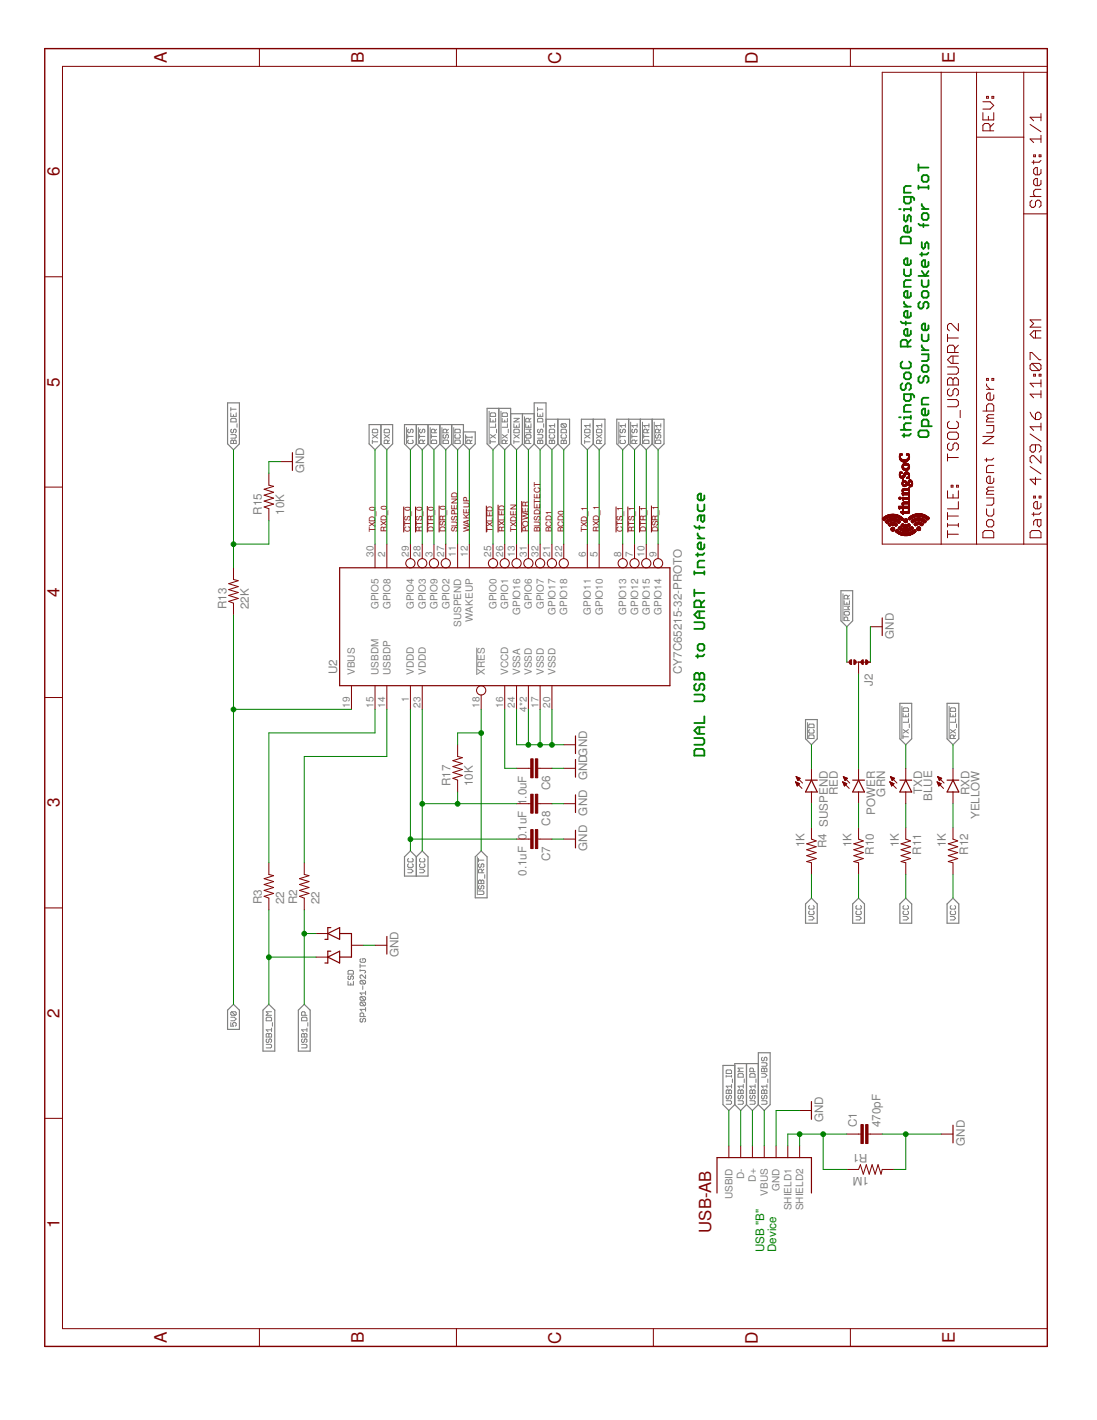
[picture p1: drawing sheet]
<svg xmlns="http://www.w3.org/2000/svg" width="216mm" height="279mm" viewBox="0 0 216 279" stroke-linecap="round" stroke-linejoin="round" font-family="sans-serif">
<defs><g id="words">
<g font-size="3.4" fill="#800000">
<text x="32.9" y="12.4" transform="rotate(-90 32.9 12.4)">A</text>
<text x="71.6" y="12.4" transform="rotate(-90 71.6 12.4)">B</text>
<text x="110.4" y="12.5" transform="rotate(-90 110.4 12.5)">C</text>
<text x="149.2" y="12.5" transform="rotate(-90 149.2 12.5)">D</text>
<text x="187.9" y="12.4" transform="rotate(-90 187.9 12.4)">E</text>
<text x="11.7" y="34.7" transform="rotate(-90 11.7 34.7)">6</text>
<text x="11.7" y="76.1" transform="rotate(-90 11.7 76.1)">5</text>
<text x="11.7" y="117.5" transform="rotate(-90 11.7 117.5)">4</text>
<text x="11.7" y="158.9" transform="rotate(-90 11.7 158.9)">3</text>
<text x="11.7" y="200.3" transform="rotate(-90 11.7 200.3)">2</text>
<text x="11.7" y="241.7" transform="rotate(-90 11.7 241.7)">1</text>
<text x="32.9" y="264.3" transform="rotate(-90 32.9 264.3)">A</text>
<text x="71.6" y="264.3" transform="rotate(-90 71.6 264.3)">B</text>
<text x="110.4" y="264.4" transform="rotate(-90 110.4 264.4)">C</text>
<text x="149.2" y="264.4" transform="rotate(-90 149.2 264.4)">D</text>
<text x="187.9" y="264.3" transform="rotate(-90 187.9 264.3)">E</text>
</g>
<text font-size="3.3" fill="#800000" x="140" y="242.5" transform="rotate(-90 140 242.5)">USB-AB</text>
<g font-size="2.3" fill="#808080">
<text x="59.9" y="93.1" transform="rotate(-90 59.9 93.1)">GND</text>
<text x="51.5" y="101.3" transform="rotate(-90 51.5 101.3)">R15</text>
<text x="55.9" y="101.3" transform="rotate(-90 55.9 101.3)">10K</text>
<text x="44.6" y="119.8" transform="rotate(-90 44.6 119.8)">R13</text>
<text x="49" y="119.8" transform="rotate(-90 49 119.8)">22K</text>
<text x="175.9" y="125.6" transform="rotate(-90 175.9 125.6)">GND</text>
<text x="66.4" y="132.6" transform="rotate(-90 66.4 132.6)">U2</text>
<text x="134.2" y="132.6" transform="rotate(-90 134.2 132.6)">CY7C65215-32-PROTO</text>
<text x="171.8" y="135" transform="rotate(-90 171.8 135)">J2</text>
<text x="88.7" y="154.7" transform="rotate(-90 88.7 154.7)">R17</text>
<text x="93.1" y="154.7" transform="rotate(-90 93.1 154.7)">10K</text>
<text x="108.3" y="155.5" transform="rotate(-90 108.3 155.5)">C6</text>
<text x="115.6" y="153.5" transform="rotate(-90 115.6 153.5)">GNDGND</text>
<text x="115.6" y="160.5" transform="rotate(-90 115.6 160.5)">GND</text>
<text x="164.9" y="156.5" transform="rotate(-90 164.9 156.5)">RED</text>
<text x="172.2" y="160.3" transform="rotate(-90 172.2 160.3)">POWER</text>
<text x="174.2" y="156.7" transform="rotate(-90 174.2 156.7)">GRN</text>
<text x="181.5" y="156.2" transform="rotate(-90 181.5 156.2)">TXD</text>
<text x="183.5" y="157.6" transform="rotate(-90 183.5 157.6)">BLUE</text>
<text x="190.8" y="156.5" transform="rotate(-90 190.8 156.5)">RXD</text>
<text x="192.8" y="161.2" transform="rotate(-90 192.8 161.2)">YELLOW</text>
<text x="108.3" y="162.5" transform="rotate(-90 108.3 162.5)">C8</text>
<text x="115.6" y="167.4" transform="rotate(-90 115.6 167.4)">GND</text>
<text x="158.3" y="166.7" transform="rotate(-90 158.3 166.7)">1K</text>
<text x="162.7" y="166.9" transform="rotate(-90 162.7 166.9)">R4 SUSPEND</text>
<text x="167.6" y="166.7" transform="rotate(-90 167.6 166.7)">1K</text>
<text x="176.9" y="166.7" transform="rotate(-90 176.9 166.7)">1K</text>
<text x="186.2" y="166.7" transform="rotate(-90 186.2 166.7)">1K</text>
<text x="103.6" y="172.3" transform="rotate(-90 103.6 172.3)">0.1uF 0.1uF 1.0uF</text>
<text x="108.3" y="169.4" transform="rotate(-90 108.3 169.4)">C7</text>
<text x="172" y="168.1" transform="rotate(-90 172 168.1)">R10</text>
<text x="181.3" y="168.1" transform="rotate(-90 181.3 168.1)">R11</text>
<text x="190.6" y="168.1" transform="rotate(-90 190.6 168.1)">R12</text>
<text x="51.5" y="177.9" transform="rotate(-90 51.5 177.9)">R3</text>
<text x="55.9" y="177.9" transform="rotate(-90 55.9 177.9)">22</text>
<text x="58.5" y="177.9" transform="rotate(-90 58.5 177.9)">R2</text>
<text x="62.9" y="177.9" transform="rotate(-90 62.9 177.9)">22</text>
<text x="78.4" y="188.3" transform="rotate(-90 78.4 188.3)">GND</text>
<text x="162" y="220.8" transform="rotate(-90 162 220.8)">GND</text>
<text x="168.6" y="221.7" transform="rotate(-90 168.6 221.7)">C1</text>
<text x="173.3" y="221.7" transform="rotate(-90 173.3 221.7)">470pF</text>
<text x="170.7" y="227.1" transform="rotate(-180 170.7 227.1)">R1</text>
<text x="189.9" y="225.5" transform="rotate(-90 189.9 225.5)">GND</text>
<text x="171" y="231.5" transform="rotate(-180 171 231.5)">1M</text>
</g>
<g font-size="2.3" fill="#008000">
<text x="150.4" y="246.4" transform="rotate(-90 150.4 246.4)">USB &quot;B&quot;</text>
<text x="152.7" y="246.4" transform="rotate(-90 152.7 246.4)">Device</text>
</g>
<g font-size="2" fill="#808080">
<text x="73.5" y="109.6" transform="rotate(-90 73.5 109.6)">30</text>
<text x="75.8" y="109.6" transform="rotate(-90 75.8 109.6)">2</text>
<text x="80.4" y="109.6" transform="rotate(-90 80.4 109.6)">29</text>
<text x="82.8" y="109.6" transform="rotate(-90 82.8 109.6)">28</text>
<text x="85.1" y="109.6" transform="rotate(-90 85.1 109.6)">3</text>
<text x="87.4" y="109.6" transform="rotate(-90 87.4 109.6)">27</text>
<text x="89.7" y="109.6" transform="rotate(-90 89.7 109.6)">11</text>
<text x="92.1" y="109.6" transform="rotate(-90 92.1 109.6)">12</text>
<text x="96.7" y="109.6" transform="rotate(-90 96.7 109.6)">25</text>
<text x="99" y="109.6" transform="rotate(-90 99 109.6)">26</text>
<text x="101.3" y="109.6" transform="rotate(-90 101.3 109.6)">13</text>
<text x="103.7" y="109.6" transform="rotate(-90 103.7 109.6)">31</text>
<text x="106" y="109.6" transform="rotate(-90 106 109.6)">32</text>
<text x="108.3" y="109.6" transform="rotate(-90 108.3 109.6)">21</text>
<text x="110.6" y="109.6" transform="rotate(-90 110.6 109.6)">22</text>
<text x="115.3" y="109.6" transform="rotate(-90 115.3 109.6)">6</text>
<text x="117.6" y="109.6" transform="rotate(-90 117.6 109.6)">5</text>
<text x="122.2" y="109.6" transform="rotate(-90 122.2 109.6)">8</text>
<text x="124.6" y="109.6" transform="rotate(-90 124.6 109.6)">7</text>
<text x="126.9" y="109.6" transform="rotate(-90 126.9 109.6)">10</text>
<text x="129.2" y="109.6" transform="rotate(-90 129.2 109.6)">9</text>
<text x="74.5" y="119.9" transform="rotate(-90 74.5 119.9)">GPIO5</text>
<text x="76.8" y="119.9" transform="rotate(-90 76.8 119.9)">GPIO8</text>
<text x="81.5" y="119.9" transform="rotate(-90 81.5 119.9)">GPIO4</text>
<text x="83.8" y="119.9" transform="rotate(-90 83.8 119.9)">GPIO3</text>
<text x="86.1" y="119.9" transform="rotate(-90 86.1 119.9)">GPIO9</text>
<text x="88.4" y="119.9" transform="rotate(-90 88.4 119.9)">GPIO2</text>
<text x="97.7" y="119.9" transform="rotate(-90 97.7 119.9)">GPIO0</text>
<text x="100" y="119.9" transform="rotate(-90 100 119.9)">GPIO1</text>
<text x="104.7" y="119.9" transform="rotate(-90 104.7 119.9)">GPIO6</text>
<text x="107" y="119.9" transform="rotate(-90 107 119.9)">GPIO7</text>
<text x="90.8" y="123.4" transform="rotate(-90 90.8 123.4)">SUSPEND</text>
<text x="93.1" y="122.4" transform="rotate(-90 93.1 122.4)">WAKEUP</text>
<text x="102.4" y="121" transform="rotate(-90 102.4 121)">GPIO16</text>
<text x="109.3" y="121" transform="rotate(-90 109.3 121)">GPIO17</text>
<text x="111.6" y="121" transform="rotate(-90 111.6 121)">GPIO18</text>
<text x="116.3" y="121" transform="rotate(-90 116.3 121)">GPIO11</text>
<text x="118.6" y="121" transform="rotate(-90 118.6 121)">GPIO10</text>
<text x="123.3" y="121" transform="rotate(-90 123.3 121)">GPIO13</text>
<text x="125.6" y="121" transform="rotate(-90 125.6 121)">GPIO12</text>
<text x="127.9" y="121" transform="rotate(-90 127.9 121)">GPIO15</text>
<text x="130.2" y="121" transform="rotate(-90 130.2 121)">GPIO14</text>
<text x="69.9" y="132.8" transform="rotate(-90 69.9 132.8)">VBUS</text>
<text x="74.5" y="132.8" transform="rotate(-90 74.5 132.8)">USBDM</text>
<text x="76.8" y="132.8" transform="rotate(-90 76.8 132.8)">USBDP</text>
<text x="81.5" y="132.8" transform="rotate(-90 81.5 132.8)">VDDD</text>
<text x="83.8" y="132.8" transform="rotate(-90 83.8 132.8)">VDDD</text>
<text x="95.4" y="132.8" transform="rotate(-90 95.4 132.8)">XRES</text>
<text x="100" y="132.8" transform="rotate(-90 100 132.8)">VCCD</text>
<text x="102.4" y="132.8" transform="rotate(-90 102.4 132.8)">VSSA</text>
<text x="104.7" y="132.8" transform="rotate(-90 104.7 132.8)">VSSD</text>
<text x="107" y="132.8" transform="rotate(-90 107 132.8)">VSSD</text>
<text x="109.3" y="132.8" transform="rotate(-90 109.3 132.8)">VSSD</text>
<text x="68.8" y="139.3" transform="rotate(-90 68.8 139.3)">19</text>
<text x="73.5" y="139.3" transform="rotate(-90 73.5 139.3)">15</text>
<text x="75.8" y="139.3" transform="rotate(-90 75.8 139.3)">14</text>
<text x="80.4" y="138.2" transform="rotate(-90 80.4 138.2)">1</text>
<text x="82.8" y="139.3" transform="rotate(-90 82.8 139.3)">23</text>
<text x="94.4" y="139.3" transform="rotate(-90 94.4 139.3)">18</text>
<text x="99" y="139.3" transform="rotate(-90 99 139.3)">16</text>
<text x="101.3" y="139.3" transform="rotate(-90 101.3 139.3)">24</text>
<text x="103.7" y="140" transform="rotate(-90 103.7 140)">4*2</text>
<text x="106" y="139.3" transform="rotate(-90 106 139.3)">17</text>
<text x="108.3" y="139.3" transform="rotate(-90 108.3 139.3)">20</text>
<text x="146.5" y="232" transform="rotate(-90 146.5 232)">D-</text>
<text x="148.8" y="232.5" transform="rotate(-90 148.8 232.5)">D+</text>
<text x="144.1" y="235.9" transform="rotate(-90 144.1 235.9)">USBID</text>
<text x="151.1" y="235.3" transform="rotate(-90 151.1 235.3)">VBUS</text>
<text x="153.4" y="234.3" transform="rotate(-90 153.4 234.3)">GND</text>
<text x="155.7" y="238.1" transform="rotate(-90 155.7 238.1)">SHIELD1</text>
<text x="158.1" y="238.1" transform="rotate(-90 158.1 238.1)">SHIELD2</text>
</g>
<g font-size="1.6" fill="#800000">
<text x="73.8" y="104.7" transform="rotate(-90 73.8 104.7)">TXD_0</text>
<text x="76.1" y="104.7" transform="rotate(-90 76.1 104.7)">RXD_0</text>
<text x="80.8" y="104.7" transform="rotate(-90 80.8 104.7)">CTS_0</text>
<text x="83.1" y="104.7" transform="rotate(-90 83.1 104.7)">RTS_0</text>
<text x="85.4" y="104.7" transform="rotate(-90 85.4 104.7)">DTR_0</text>
<text x="87.7" y="104.7" transform="rotate(-90 87.7 104.7)">DSR_0</text>
<text x="90.1" y="104.7" transform="rotate(-90 90.1 104.7)">SUSPEND</text>
<text x="92.4" y="104.7" transform="rotate(-90 92.4 104.7)">WAKEUP</text>
<text x="97" y="104.7" transform="rotate(-90 97 104.7)">TXLED</text>
<text x="99.3" y="104.7" transform="rotate(-90 99.3 104.7)">RXLED</text>
<text x="101.7" y="104.7" transform="rotate(-90 101.7 104.7)">TXDEN</text>
<text x="104" y="104.7" transform="rotate(-90 104 104.7)">POWER</text>
<text x="106.3" y="104.7" transform="rotate(-90 106.3 104.7)">BUSDETECT</text>
<text x="108.6" y="104.7" transform="rotate(-90 108.6 104.7)">BCD1</text>
<text x="110.9" y="104.7" transform="rotate(-90 110.9 104.7)">BCD0</text>
<text x="115.6" y="104.7" transform="rotate(-90 115.6 104.7)">TXD_1</text>
<text x="117.9" y="104.7" transform="rotate(-90 117.9 104.7)">RXD_1</text>
<text x="122.6" y="104.7" transform="rotate(-90 122.6 104.7)">CTS_1</text>
<text x="124.9" y="104.7" transform="rotate(-90 124.9 104.7)">RTS_1</text>
<text x="127.2" y="104.7" transform="rotate(-90 127.2 104.7)">DTR_1</text>
<text x="129.5" y="104.7" transform="rotate(-90 129.5 104.7)">DSR_1</text>
</g>
</g></defs>
<g fill="none" stroke="#808080" stroke-width=".2">
<path d="M45.4 86.8l.2-.2 .4 .2 .3-.2 .2 .2v.5h-1.1zM45.4 80.2v.7M45.4 81.2v.7h1.1v-.7M45.4 82.5l.2-.2h.7l.2 .2v.5h-1.1zM45.4 85.5h.9l.2 .2v.3l-.2 .2h-.9M45.4 80.5h1.1M45.6 84.5l-.2 .1v.4l.2 .2 .4-.2v-.4l.1-.1 .4 .1v.4l-.2 .2M46 81.6v.3M46 86.8v.5M46.7 83.4v.7M73.3 84.6l.1-.1h.7l.2 .1v.6h-1zM73.3 86.9h1"/>
<path d="M73.3 86.6v.7M73.3 85.5l1 .7M74.3 85.5l-1 .7M75.6 84.6l.2-.1h.7l.1 .1v.6h-1zM75.6 85.5l1 .7M76.3 87.3v-.5l-.2-.2h-.3l-.2 .2v.5h1M76.6 86.6l-.3 .3M76.6 85.5l-1 .7M80 84.1v3.2M80.2 85.9h1.1M80.2 85.5v.7M80.4 86.6l-.2 .2v.3l.2 .2h.7l.2-.2v-.3l-.2-.2"/>
<path d="M80.4 84.5l-.2 .1v.4l.2 .2 .4-.2v-.4l.1-.1 .4 .1v.4l-.2 .2M82.3 84.1v3.2M82.6 85.9h1M82.6 85.5v.7M82.7 84.5l-.1 .1v.4l.1 .2 .4-.2v-.4l.2-.1 .3 .1v.4l-.2 .2M83.3 87.3v-.5l-.2-.2h-.4l-.1 .2v.5h1M83.6 86.6l-.3 .3M84.7 84.1v3.2M84.9 86.8l.2-.2h.7l.1 .2v.5h-1zM84.9 85.5v.7M84.9 85.9h1M85.6 85.2v-.6l-.2-.1h-.3l-.2 .1v.6h1"/>
<path d="M85.9 84.5l-.3 .3M87 84.1v3.2M87.2 86.8l.2-.2h.7l.2 .2v.5h-1.1zM87.4 85.5l-.2 .2v.3l.2 .2 .3-.2v-.3l.2-.2 .4 .2v.3l-.2 .2M87.9 85.2v-.6l-.2-.1h-.3l-.2 .1v.6h1.1M88.3 84.5l-.4 .3M89.3 84.1v3.2M89.5 86.8l.2-.2h.7l.2 .2v.5h-1.1zM89.5 84.6l.2-.1h.7l.2 .1v.6h-1.1zM89.7 85.5l-.2 .2v.3l.2 .2h.7l.2-.2v-.3l-.2-.2M91.6 85.6v1.7M91.9 85.9v.3"/>
<path d="M91.9 86h1M92.6 87.3v-.5l-.2-.2h-.4l-.1 .2v.5h1M92.9 86.6l-.3 .3M92.9 85.9v.3M96.3 80.9v6.4M96.5 86.9h1M96.5 82.3v.7h1v-.7M96.5 81.4l.2-.2h.7l.1 .2v.5h-1zM96.5 86.6v.7M96.5 85.5l1 .7M97 82.7v.3M97.5 83.4v.7h-1"/>
<path d="M97.5 85.5l-1 .7M97.7 84.5v.7M98.6 80.9v6.4M98.8 82.3v.7h1.1v-.7M98.8 81.4l.2-.2h.7l.2 .2v.5h-1.1zM98.8 85.5l1.1 .7M99.3 82.7v.3M99.5 87.3v-.5l-.2-.2h-.3l-.2 .2v.5h1.1M99.9 83.4v.7h-1.1M99.9 86.6l-.4 .3M99.9 85.5l-1.1 .7M100 84.5v.7"/>
<path d="M101.1 84.6l.2-.1h.7l.2 .1v.6h-1.1zM101.1 86.9h1.1M101.1 83.4v.7h1.1v-.7M101.1 82.3h1.1l-1.1 .7h1.1M101.1 86.6v.7M101.1 85.5l1.1 .7M101.7 83.7v.4M102.2 85.5l-1.1 .7M103.2 82v5.3M103.5 84.5h1l-.3 .3 .3 .4h-1M103.5 85.7l.1-.2h.7l.2 .2v.3l-.2 .2h-.7l-.1-.2zM103.5 83.4v.7h1v-.7"/>
<path d="M104 83.7v.4M104.2 87.3v-.5l-.2-.2h-.4l-.1 .2v.5h1M104.2 83v-.5l-.2-.2h-.4l-.1 .2v.5h1M104.5 82.3l-.3 .4M105.8 86.8l.2-.2 .3 .2 .4-.2 .1 .2v.5h-1zM105.8 85.5h.9l.1 .2v.3l-.1 .2h-.9M105.8 82.5l.2-.2h.7l.1 .2v.5h-1zM105.8 80.2v.7M105.8 81.2v.7h1v-.7M105.8 80.5h1M106 84.5l-.2 .1v.4l.2 .2 .3-.2v-.4l.2-.1 .3 .1v.4l-.1 .2M106.3 81.6v.3"/>
<path d="M106.3 86.8v.5M107 83.4v.7M108.1 86.8l.2-.2 .3 .2 .4-.2 .2 .2v.5h-1.1zM108.1 84.6l.2-.1h.7l.2 .1v.6h-1.1zM108.3 85.5l-.2 .2v.3l.2 .2h.7l.2-.2v-.3l-.2-.2M108.6 86.8v.5M109.2 83.4v.7M109.2 83.7h-1.1l.4 .4M110.4 86.8l.2-.2 .4 .2 .3-.2 .2 .2v.5h-1.1zM110.4 84.6l.2-.1h.7l.2 .1v.6h-1.1zM110.6 85.5l-.2 .2v.3l.2 .2h.7l.2-.2v-.3l-.2-.2M110.6 83.4l-.2 .1v.4l.2 .2h.7"/>
<path d="M110.6 83.4h.7l.2 .1v.4l-.2 .2M110.6 83.4l.7 .7M111 86.8v.5M115.1 84.6l.1-.1h.7l.2 .1v.6h-1zM115.1 86.9h1M115.1 86.6v.7M115.1 85.5l1 .7M116.1 83.7h-1l.3 .4M116.1 85.5l-1 .7M116.1 83.4v.7M117.4 84.6l.2-.1h.7l.1 .1v.6h-1zM117.4 85.5l1 .7"/>
<path d="M118.1 87.3v-.5l-.2-.2h-.3l-.2 .2v.5h1M118.4 83.7h-1l.3 .4M118.4 86.6l-.3 .3M118.4 85.5l-1 .7M118.4 83.4v.7M121.8 83.1v4.2M122 85.9h1.1M122 85.5v.7M122.2 86.6l-.2 .2v.3l.2 .2h.7l.2-.2v-.3l-.2-.2M122.2 84.5l-.2 .1v.4l.2 .2 .4-.2v-.4l.1-.1 .4 .1v.4l-.2 .2M123.1 83.7h-1.1l.4 .4M123.1 83.4v.7"/>
<path d="M124.1 83.1v4.2M124.4 85.9h1M124.4 85.5v.7M124.5 84.5l-.1 .1v.4l.1 .2 .4-.2v-.4l.2-.1 .3 .1v.4l-.2 .2M125.1 87.3v-.5l-.2-.2h-.4l-.1 .2v.5h1M125.4 83.7h-1l.3 .4M125.4 86.6l-.3 .3M125.4 83.4v.7M126.4 83.1v4.2M126.7 86.8l.2-.2h.7l.1 .2v.5h-1zM126.7 85.9h1M126.7 85.5v.7"/>
<path d="M127.4 85.2v-.6l-.2-.1h-.3l-.2 .1v.6h1M127.7 83.7h-1l.3 .4M127.7 83.4v.7M127.7 84.5l-.3 .3M128.8 83.1v4.2M129 86.8l.2-.2h.7l.1 .2v.5h-1zM129.2 85.5l-.2 .2v.3l.2 .2 .3-.2v-.3l.2-.2 .3 .2v.3l-.1 .2M129.7 85.2v-.6l-.2-.1h-.3l-.2 .1v.6h1M130 83.7h-1l.3 .4M130 83.4v.7M130 84.5l-.3 .3M165.9 116.8v5.4"/>
<path d="M166.1 118.2v.7h1.1v-.7M166.1 119.3h1.1l-.4 .3 .4 .4h-1.1M166.7 118.6v.3M166.8 117.8v-.5l-.1-.2h-.4l-.2 .2v.5h1.1M167.2 117.1l-.4 .4M93.8 127.4v5.4M166.3 120.3h.7l.2 .2v.4l-.2 .1h-.7l-.2-.1v-.4zM166.8 122.1v-.5l-.1-.2h-.4l-.2 .2v.5h1.1M177.5 139v6.4M177.7 139.4l.2-.1h.7l.2 .1v.6h-1.1zM186.8 139v6.4M187.2 139.3h.7l.2 .1v.6h-1.1v-.6z"/>
<path d="M158.9 142.2v3.2M159.3 144.6h.7l.2 .2v.5h-1v-.5zM159.3 142.5h.7l.2 .2v.5h-1v-.5zM159.3 143.6l-.1 .1v.4l.1 .2h.7l.2-.2v-.4l-.2-.1M177.7 140.3v.7h1.1v-.7M177.7 144.6v.7M177.7 145h1.1M177.7 143.6l1.1 .7M178.3 140.7v.3M178.8 141.4v.7h-1.1M178.8 143.6l-1.1 .7M179 142.5v.7"/>
<path d="M187 140.3v.7h1.1v-.7M187 143.6l1.1 .7M187.6 140.7v.3M187.7 145.3v-.5l-.1-.2h-.4l-.2 .2v.5h1.1M188.1 141.4v.7h-1.1M188.1 144.6l-.4 .4M188.1 143.6l-1.1 .7M188.3 142.5v.7M80.2 171h.7l.4 .4-.4 .3h-.7M80.4 168.9l-.2 .2v.3l.2 .2h.7l.2-.2v-.3l-.2-.2M80.4 170l-.2 .1v.4l.2 .2h.7l.2-.2v-.4l-.2-.1M82.6 171h.7l.3 .4-.3 .3h-.7"/>
<path d="M82.7 168.9l-.1 .2v.3l.1 .2h.7l.2-.2v-.3l-.2-.2M82.7 170l-.1 .1v.4l.1 .2h.7l.2-.2v-.4l-.2-.1M93.9 168.6v7.5M94.2 175.3h.8l.2 .2v.3l-.2 .2h-.8M94.2 168.9v.7M94.2 169.2h1M94.3 174.2l-.1 .2v.4l.1 .1 .4-.1v-.4l.2-.2 .3 .2v.4l-.2 .1M94.3 170l-.1 .1v.4l.1 .2 .4-.2v-.4l.2-.1 .3 .1v.4l-.2 .2M94.3 173.2l.4 .2 .3-.2 .2 .2v.5h-1v-.5zM94.7 173.4v.5M94.9 171.7v-.5l-.2-.2h-.4l-.1 .2v.5h1M95.2 171l-.3 .4"/>
<path d="M95.4 172.1v.7M159.3 178.2l-.1 .2v.3l.1 .2h.7l.2-.2v-.3l-.2-.2M159.3 179.3l-.1 .1v.4l.1 .2h.7l.2-.2v-.4l-.2-.1M168.6 178.2l-.1 .2v.3l.1 .2h.7l.2-.2v-.3l-.2-.2M168.6 179.3l-.1 .1v.4l.1 .2h.7l.2-.2v-.4l-.2-.1M177.9 179.3l-.2 .1v.4l.2 .2h.7l.2-.2v-.4l-.2-.1M177.9 178.2l-.2 .2v.3l.2 .2h.7l.2-.2v-.3l-.2-.2M187.2 179.3l-.2 .1v.4l.2 .2h.7l.2-.2v-.4l-.2-.1M187.2 178.2l-.2 .2v.3l.2 .2h.7l.2-.2v-.3l-.2-.2M45.6 199.1l-.2 .1v.4l.2 .2h.7M45.6 199.1h.7l.2 .1v.4l-.2 .2M45.6 199.1l.7 .7"/>
<path d="M53.4 199.1h-1l.3 .3-.3 .4h1M60 199.8v-.6l-.1-.1h-.4l-.1 .1v.6h1M68.5 193.1v.7h1.1v-.7M68.7 190.9h.7l.2 .2v.6h-1.1v-.6zM68.7 192l-.2 .2v.4l.2 .1 .3-.1v-.4l.2-.2 .4 .2v.4l-.2 .1M69 193.4v.4M70.9 189.7v.7M70.9 190.8v.3M70.9 190.9h.9l.1 .2-.1 .4M70.9 190.1h1M71.1 188.6l-.2 .2v.4l.2 .1h.7l.1-.1v-.4l-.1-.2h-.4v.4M71.1 192.9l-.2 .2v.3l.2 .2h.7"/>
<path d="M71.1 196.1l-.2 .2v.3l.2 .2h.7M71.1 197.2l-.2 .2v.3l.2 .2h.7M71.1 192.9h.7l.1 .2v.3l-.1 .2M71.1 196.1h.7l.1 .2v.3l-.1 .2M71.1 197.2h.7l.1 .2v.3l-.1 .2M71.1 197.2l.7 .7M71.1 196.1l.7 .7M71.1 192.9l.7 .7M71.4 194v.7M71.9 191.8v.8l-.7-.8h-.1l-.2 .2v.4l.2 .2M71.9 195v.7M71.9 198.2v.8"/>
<path d="M71.9 198.6h-1l.3 .4M71.9 195.4h-1l.3 .3M159.2 180.3h.7l.3 .4-.3 .3h-.7M168.5 180.3h.7l.3 .4-.3 .3h-.7M177.7 180.3h.7l.4 .4-.4 .3h-.7M187 180.3h.7l.4 .4-.4 .3h-.7M45.4 201.2v.7h.6l-.2-.3 .2-.4h.3l.2 .2v.3l-.2 .2M45.4 200.2h.7l.4 .3-.4 .4h-.7M52.4 205.5h.9l.1 .2v.3l-.1 .2h-.9M52.4 203.5l.2-.2 .3 .2 .4-.2 .1 .2v.5h-1zM52.6 200.2h.7l.1 .1v.6h-1v-.6zM52.6 204.4l-.2 .2v.3l.2 .2 .3-.2v-.3l.2-.2 .3 .2v.3l-.1 .2"/>
<path d="M52.9 203.5v.5M53.4 202.3v.7M53.4 202.6h-1l.3 .4M53.6 201.2v.7M59.4 205.5h.8l.2 .2v.3l-.2 .2h-.8M59.4 203.5l.1-.2 .4 .2 .3-.2 .2 .2v.5h-1zM59.5 204.4l-.1 .2v.3l.1 .2 .4-.2v-.3l.1-.2 .4 .2v.3l-.2 .2M59.5 200.2h.7l.2 .1v.6h-1v-.6zM59.9 203.5v.5M60.4 202.6h-1l.3 .4M60.4 202.3v.7M60.6 201.2v.7"/>
<path d="M71.1 200.4l-.2 .2v.3l.2 .2 .3-.2v-.3l.2-.2 .3 .2v.3l-.1 .2M71.6 200v-.5l-.2-.2h-.3l-.2 .2v.5h1M142.9 216.6h.9l.2 .1v.4l-.2 .2h-.9M142.9 210.7l.2-.2h.7l.2 .2v.5h-1.1zM142.9 211.6v.3M142.9 211.8h1.1M143.1 215.5l-.2 .2v.3l.2 .2 .3-.2v-.3l.2-.2 .4 .2v.3l-.2 .2M143.1 214.4l.3 .2 .4-.2 .2 .2v.5h-1.1v-.5zM143.4 214.6v.5M144 213.7h-1.1l.4 .4M144 211.6v.3M144 213.4v.7"/>
<path d="M144.1 212.3v.7M145.2 216.6h.9l.2 .1v.4l-.2 .2h-.9M145.2 214.6l.2-.2 .4 .2 .3-.2 .2 .2v.5h-1.1zM145.2 211.4l.2-.2h.7l.2 .2v.5h-1.1zM145.4 215.5l-.2 .2v.3l.2 .2 .4-.2v-.3l.1-.2 .4 .2v.3l-.2 .2M145.8 214.6v.5M146.3 213.7h-1.1l.4 .4M146.3 210.2h-1.1l.4 .3-.4 .4h1.1M146.3 213.4v.7M146.5 212.3v.7M147.6 216.6h.8l.2 .1v.4l-.2 .2h-.8M147.6 211.4l.1-.2h.7l.2 .2v.5h-1z"/>
<path d="M147.7 215.5l-.1 .2v.3l.1 .2 .4-.2v-.3l.2-.2 .3 .2v.3l-.2 .2M147.7 214.4l.4 .2 .3-.2 .2 .2v.5h-1v-.5zM148.1 214.6v.5M148.3 210.9v-.6l-.2-.1h-.4l-.1 .1v.6h1M148.6 213.7h-1l.3 .4M148.6 213.4v.7M148.8 212.3v.7M149.9 216.6h.8l.2 .1v.4l-.2 .2h-.8M149.9 209.1h.8l.2 .2v.3l-.2 .2h-.8M149.9 210.3l.2-.1 .3 .1 .3-.1 .2 .1v.6h-1zM149.9 214.6l.2-.2 .3 .2 .3-.2 .2 .2v.5h-1zM149.9 211.2h.7l.3 .4-.3 .3h-.7"/>
<path d="M150.1 208l-.2 .2v.4l.2 .1 .3-.1v-.4l.2-.2 .3 .2v.4l-.2 .1M150.1 215.5l-.2 .2v.3l.2 .2 .3-.2v-.3l.2-.2 .3 .2v.3l-.2 .2M150.4 210.3v.6M150.4 214.6v.5M150.9 213.4v.7M150.9 213.7h-1l.3 .4M151.1 212.3v.7"/>
</g>
<g fill="none" stroke="#808080" stroke-width=".23">
<path d="M44.8 79.3h2.3v8l-1.1 1.2-1.2-1.2zM72.6 83.5h4.7v3.8l-1.2 1.2-1.1-1.2-1.2 1.2-1.2-1.2zM75 83.5v3.8M81.9 87.3l-1.1 1.2-1.2-1.2v-3.8h11.6v3.8M81.9 87.3l1.2 1.2 1.1-1.2M81.9 83.5v3.8M84.2 87.3l1.2 1.2 1.2-1.2M84.2 83.5v3.8M86.6 83.5v3.8M86.6 87.3l1.1 1.2 1.2-1.2M88.9 83.5v3.8M88.9 87.3l1.2 1.2 1.1-1.2"/>
<path d="M91.2 85h2.3v2.3l-1.1 1.2-1.2-1.2M98.2 87.3l-1.2 1.2-1.1-1.2v-7h4.6v7M98.2 80.3v7M98.2 87.3l1.1 1.2 1.2-1.2M100.5 81.4h4.6M100.5 87.3l1.2 1.2 1.1-1.2M102.8 87.3l1.2 1.2 1.1-1.2M102.8 81.4v5.9M105.1 87.3v-8h2.4v8M105.1 87.3l1.2 1.2 1.2-1.2M107.5 87.3l1.1 1.2 1.2-1.2M107.5 82.5h4.6v4.8l-1.1 1.2-1.2-1.2"/>
<path d="M109.8 82.5v4.8M114.4 82.5h4.7v4.8l-1.2 1.2-1.1-1.2-1.2 1.2-1.2-1.2zM116.8 82.5v4.8M123.7 87.3l-1.1 1.2-1.2-1.2v-4.8h9.3v4.8l-1.2 1.2-1.1-1.2M123.7 82.5v4.8M123.7 87.3l1.2 1.2 1.1-1.2M126 82.5v4.8M126 87.3l1.2 1.2 1.2-1.2M128.4 82.5v4.8M165.5 116.2h2.3v6l-1.1 1.1-1.2-1.1zM177.1 138.4h2.3v7l-1.1 1.1-1.2-1.1zM186.4 138.4h2.3v7l-1.1 1.1-1.2-1.1z"/>
<path d="M158.5 141.6h2.3v3.8l-1.1 1.1-1.2-1.1zM80.8 167.4l1.1 1.2 1.2-1.2 1.1 1.2v3.8h-4.6v-3.8zM81.9 168.6v3.8M94.7 167.4l1.2 1.2v8.1h-2.4v-8.1zM158.5 177.9l1.2-1.2 1.1 1.2v3.8h-2.3zM167.8 177.9l1.2-1.2 1.1 1.2v3.8h-2.3zM177.1 177.9l1.2-1.2 1.1 1.2v3.8h-2.3zM186.4 177.9l1.2-1.2 1.1 1.2v3.8h-2.3zM44.8 198.8l1.2-1.2 1.1 1.2v3.7h-2.3zM51.8 198.8l1.1-1.2 1.2 1.2v8h-2.3zM58.7 198.8l1.2-1.2 1.1 1.2v8h-2.3zM144.6 217.3l1.2 1.2 1.1-1.2"/>
<path d="M144.6 209.6h-2.3v7.7l1.1 1.2 1.2-1.2M146.9 209.3v8M146.9 217.3l1.2 1.2 1.1-1.2M149.2 207.1h2.4v10.2l-1.2 1.2-1.2-1.2zM149.2 209.3h-4.6v8"/>
</g>
<g fill="none" stroke="#800000" stroke-width=".2">
<path d="M51.1 9.6v3.5M89.8 9.6v3.5M128.6 9.6v3.5M167.4 9.6v3.5M173.6 14.2h32.5v92.9h-32.5zM185.2 14.2v92.9M192.2 14.2v92.9M194.2 19h.3v.3h-.3zM195.2 19h.4v.3h-.4zM201.5 14.2v92.9M206.1 13.1h-193.8v248.3h193.8M192.2 27h9.3"/>
<path d="M193.4 22.2v1.4h2.2v-1.4M193.4 20h1.5l.7 .7-.7 .8h-1.5M194.5 22.9v.7M194.9 25.7v-1l-.4-.4h-.7l-.4 .4v1h2.2M195.6 24.3l-.7 .7M202.7 38.7h2.2M202.7 24.5l2.2 1.4M203.1 39.4l-.4 .4v.7l.4 .3h.3l.4-.3v-.7l.4-.4h.3l.4 .4v.7l-.4 .3M203.4 30.5h.4v.3h-.4zM203.4 31.6v.7M204.5 30.5h.4v.3h-.4zM204.9 22.4v1.4"/>
<path d="M204.9 26.6v1.4M204.9 33.3v.8l-.4 .3h-.7l-.4-.3v-.8l.4-.3h.4v1.4M204.9 35.5v.7l-.4 .3h-.7l-.4-.3v-.7l.4-.4h.4v1.4M204.9 37.3h-1.1l-.4 .3v.7l.4 .4M204.9 31.6l-.4 .3h-1.4M204.9 27.3h-2.2l.7 .7M204.9 23.1h-2.2l.7 .7M8.8 54.5h3.5M201.5 42.1h4.6M186.5 66.5h2.1M186.5 65.8v1.4M186.5 74.7l.3-.4h.4l.4 .4 .3-.4h.4l.3 .4v1.1h-2.1z"/>
<path d="M186.5 72.2h1.8l.3 .4v.7l-.3 .3h-1.8M186.5 78.6h1.8l.3 .4v.7l-.3 .3h-1.8M186.8 76.5l-.3 .3v.8l.3 .3h.4l.4-.3v-.8l.3-.3h.4l.3 .3v.8l-.3 .3M187.6 70.1v1.4M187.6 74.7v1.1M187.9 69.4v-1.1l-.3-.4h-.8l-.3 .4v1.1h2.1M188.6 70.1h-1.4l-.7 .7 .7 .7h1.4M188.6 63.6v1.5l-1.4-1.5h-.4l-.3 .4v.7l.3 .4M188.6 67.9l-.7 .7M194.2 74.5h.3v.3h-.3zM194.2 75.5v.4l.7 .7M194.2 76.6h1.4"/>
<path d="M195.2 74.5h.4v.3h-.4zM195.6 77.7v.7l-.4 .3h-.7l-.3-.3v-.7l.3-.4h.4v1.4M202.7 70.8v-1.4h.4l1.4 1.4h.4M203.1 71.5h1.4l.4 .4v.7l-.4 .3M203.1 71.5l-.4 .4v.7l.4 .3h1.4M203.1 71.5l1.4 1.4M203.4 73.6h.4v.4h-.4zM203.8 65.1v1.4M204.5 73.6h.4v.4h-.4zM204.9 74.7v1.4M204.9 76.9v1.4M204.9 77.6h-2.2l.7 .7"/>
<path d="M204.9 75.4h-2.2l.7 .7M204.9 65.1h-1.5l-.7 .7 .7 .7h1.5M204.9 62.9h-2.2l.7 .8-.7 .7h2.2M8.8 95.8h3.5M52.9 93.1v2.4l.9 .2-1.8 .6 1.8 .6-1.8 .5 1.8 .6-1.8 .6 1.8 .6-1.8 .6 .9 .3v2.3M55.2 90.8h2.4M79.5 99.7v5.1M81.8 99.7v5.1M84.1 99.6v5.2M86.4 99.5v5.3M95.7 99.5v5.3M98 99.3v5.5"/>
<path d="M102.7 98.6v6.2M121.2 99.7v5.1M123.6 99.7v5.1M125.9 99.6v5.2M128.2 99.5v5.3M186.5 96.6v1.4h2.1v-1.4M186.5 89.3v1.4M186.5 90h2.1M186.8 82.9l-.3 .3v.8l.3 .3h1.5l.3-.3v-.8l-.3-.3M186.8 85h1.5l.3 .4v.7l-.3 .3h-1.5l-.3-.3v-.7zM186.8 87.2l-.3 .3v.7l.3 .4h.4l.4-.4v-.7l.3-.3h.4l.3 .3v.7l-.3 .4M187.2 95.5h.4v.3h-.4z"/>
<path d="M187.6 97.3v.7M188.3 95.5h.3v.3h-.3zM188.6 98.7v1.4h-2.1M189 80.8v1.4M193.4 80.9h2.2v-1.1l-.4-.3h-.7l-.3 .3v1.1M193.4 85.9h2.2l-2.2 1.4h2.2M194.2 98h1.4v1l-.4 .4h-1M194.2 83.7h1.4v1.1l-.4 .4h-1M194.2 90.1v.7M194.5 82.3l-.3 .4v.3h1.4M194.5 96.6l-.3 .3v.4h1.4M194.5 96.6h1.1"/>
<path d="M194.5 82.3h1.1M195.6 94.1v.7l-.4 .3h-.7l-.3-.3v-.7l.3-.4h.4v1.4M195.6 91.6h-1.1l-.3 .3v1.1h1.4M195.6 95.8h-1.1l-.3 .4 .3 .4M195.6 90.1l-.4 .4h-1.4M195.6 81.6h-1.1l-.3 .4 .3 .3M202.7 91.8l2.2 1.4M202.7 85.4l2.2 1.4M202.7 81.1l.4 .7 .7 .7M203.4 97.6h.4v.4h-.4zM203.8 81.5l.4-.4h.3l.4 .4v.7l-.4 .3h-.7zM203.8 87.5v1.1l-.4 .4h-.3l-.4-.4v-.7l.4-.4h1.4l.4 .4v.7l-.4 .4"/>
<path d="M203.8 93.9v1.5l-1.1-1.1h2.2M204.5 97.6h.4v.4h-.4zM204.9 83.2v1.5M204.9 89.7v1.4l-1.5-1.4h-.3l-.4 .3v.7l.4 .4M204.9 99v.8l-.4 .3h-.7l-.4-.3v-.8l.4-.3h.4v1.4M204.9 84h-2.2l.7 .7M46 111.7v2.3l.9 .3-1.9 .6 1.9 .5-1.9 .6 1.9 .6-1.9 .6 1.9 .6-1.9 .5 1 .4v2.3M73.8 107.1v4.6M76.1 107.1v4.6M80.8 107.1v2.8M83.1 107.1v2.8M85.4 107.1v2.8"/>
<path d="M87.7 107.1v2.8M90.1 107.1v4.6M92.4 107.1v4.6M97 107.1v2.8M99.3 107.1v2.8M101.7 107.1v2.8M104 107.1v2.8M106.3 107.1v2.8M108.6 107.1v2.8M111 107.1v2.8M115.6 107.1v4.6M117.9 107.1v4.6"/>
<path d="M122.6 107.1v2.8M124.9 107.1v2.8M127.2 107.1v2.8M129.5 107.1v2.8M186.5 105.1h2.1M186.5 100.8v1.5M186.5 103v.7M186.5 104.4v1.4M186.5 103.3h2.1M186.5 101.5h2.1M188.6 103v.7M193.4 104.8l.4-.4h1.4l.4 .4v1h-2.2z"/>
<path d="M194.2 100.1v1.1l.3 .3h.7l.4-.3v-1.1M194.5 102.3h.7l.4 .3v.7l-.4 .4h-.7l-.3-.4v-.7zM202.7 104.8l.4-.4h1.4l.4 .4v1h-2.2zM203.4 100.8v.7M204.2 102.3v1l.3 .4 .4-.4v-1h-1.1l-.4 .3v.7M204.9 100.8l-.4 .4h-1.4M8.8 137.2h3.5M69.2 134.9v4.7M73.8 134.9v4.7M76.1 134.9v4.7M80.8 134.9v4.7M83.1 134.9v4.7"/>
<path d="M94.7 136.7v2.9M99.3 134.9v4.7M101.7 134.9v4.7M104 134.9v4.7M106.3 134.9v4.7M108.6 134.9v4.7M166.7 130.3h.7M168.5 130.3h.9M169 130.3v2.3M170.6 130.3h.7M171.3 123.3h2.3M90.1 146.5v2.3l.9 .3-1.9 .6 1.9 .5-1.9 .6 1.9 .6-1.9 .6 1.9 .6-1.9 .5 1 .4v2.3"/>
<path d="M101.7 151.2h2.8M101.7 158.1h2.8M105.8 151.2h2.8M105.8 158.1h2.8M111 146.5h2.3M111 151.2h2.3M111 158.1h2.3M156.6 153.8l1.2 1.3M156.6 153.8l.8 .4-.5 .5zM156.7 153.9v.2M156.7 152.8l1.2 1.3M156.7 152.8l.8 .3-.5 .5z"/>
<path d="M156.8 152.8v.2M156.8 153.9v.4M156.9 152.9v.4M156.9 154v.6M157 152.9v.6M157 154v.6M157.1 153v.5M157.1 154.1v.4M157.2 153v.4M157.2 154.1v.3M157.3 153.1v.2M157.3 154.2v.1"/>
<path d="M157.4 153.1v.1M159.7 151.2v2.3M159.7 155.8v2.3M165.8 153.8l1.3 1.3M165.8 153.8l.4 .9M165.8 153.8l.9 .4-.5 .5M165.9 153.9v.1M166 152.8l1.2 1.3M166 152.8l.3 .8M166 152.8l.8 .3M166 152.8v.1M166 153.9v.3"/>
<path d="M166.1 152.9v.3M166.1 154v.5M166.2 152.9v.5M166.2 154v.6M166.3 153v.6M166.3 154.1v.4M166.5 153v.5M166.5 154.1v.3M166.6 153.1v.3M166.6 154.2v.1M166.7 153.1v.2M166.8 153.1l-.5 .5"/>
<path d="M166.8 153.1v.1M169 151.2v2.3M169 155.8v2.3M175.1 153.8l1.3 1.3M175.1 153.8l.4 .9M175.1 153.8l.8 .4-.4 .5M175.2 153.9h.1M175.2 152.8l1.3 1.3M175.2 152.8l.4 .8 .5-.5M175.2 152.8l.9 .3M175.3 152.8h.1M175.3 153.9v.3"/>
<path d="M175.4 152.8v.3M175.4 153.9v.5M175.5 152.9v.4M175.5 154v.6M175.6 153v.6M175.6 154v.6M175.7 153v.5M175.7 154.1v.4M175.8 153v.4M175.8 154.1v.2M175.9 153.1v.2M175.9 154.2h.1"/>
<path d="M176 153.1v.1M178.3 151.2v2.3M178.3 155.8v2.3M184.4 153.8l1.3 1.3M184.4 153.8l.8 .4-.4 .5zM184.5 153.9v.2M184.5 152.8l1.3 1.3M184.5 152.8l.8 .3-.4 .5zM184.6 152.8v.2M184.6 153.9v.4M184.7 152.9v.3M184.7 154v.6"/>
<path d="M184.8 152.9v.6M184.8 154v.6M184.9 153v.6M184.9 154.1v.4M185 153v.5M185 154.1v.3M185.1 153.1v.2M185.1 154.2v.1M185.3 153.1v.1M187.6 151.2v2.3M187.6 155.8v2.3M8.8 178.6h3.5"/>
<path d="M52.9 169.8v2.3l.9 .2-1.8 .6 1.8 .6-1.8 .5 1.8 .6-1.8 .6 1.8 .6-1.8 .6 .9 .3v2.3M59.9 169.8v2.3l.9 .2-1.9 .6 1.9 .6-1.9 .5 1.9 .6-1.9 .6 1.9 .6-1.9 .6 1 .3v2.3M101.7 165.1h2.8M105.8 165.1h2.8M111 165.1h2.3M159.7 162.8v2.3l.9 .4-1.8 .5 1.8 .6-1.8 .6 1.8 .6-1.8 .6 1.8 .5-1.8 .6 .9 .3v2.3M169 162.8v2.3l.9 .4-1.9 .5 1.9 .6-1.9 .6 1.9 .6-1.9 .6 1.9 .5-1.9 .6 1 .3v2.3M178.3 162.8v2.3l.9 .4-1.9 .5 1.9 .6-1.9 .6 1.9 .6-1.9 .6 1.9 .5-1.9 .6 1 .3v2.3M187.6 162.8v2.3l.9 .4-1.9 .5 1.9 .6-1.9 .6 1.9 .6-1.9 .6 1.9 .5-1.9 .6 1 .3v2.3M62.2 188.3h2.3M62.2 183.7h2.3M69.2 186h2.3"/>
<path d="M73.8 186h2.3M157.4 218.5h2.3M8.8 220h3.5M143.4 225.5v2.3M145.8 225.5v2.3M148.1 225.5v2.3M150.4 225.5v2.3M152.7 225.5v2.3M155 225.5v2.3M157.4 225.5v2.3M166.7 223.1h2.7M166.7 230.1h2.3l.3-.9 .6 1.8 .6-1.8 .6 1.8 .5-1.8 .6 1.8 .6-1.8 .6 1.8 .2-.9h2.3"/>
<path d="M170.8 223.1h2.8M185.2 223.1h2.4M51.1 261.4v3.5M89.8 261.4v3.5M128.6 261.4v3.5M167.4 261.4v3.5"/>
<circle cx="80.8" cy="110.8" r=".91"/>
<circle cx="83.1" cy="110.8" r=".91"/>
<circle cx="85.4" cy="110.8" r=".91"/>
<circle cx="87.7" cy="110.8" r=".91"/>
<circle cx="97" cy="110.8" r=".91"/>
<circle cx="99.3" cy="110.8" r=".91"/>
<circle cx="101.7" cy="110.8" r=".91"/>
<circle cx="104" cy="110.8" r=".91"/>
<circle cx="106.3" cy="110.8" r=".91"/>
<circle cx="108.6" cy="110.8" r=".91"/>
<circle cx="111" cy="110.8" r=".91"/>
<circle cx="122.6" cy="110.8" r=".91"/>
<circle cx="124.9" cy="110.8" r=".91"/>
<circle cx="127.2" cy="110.8" r=".91"/>
<circle cx="129.5" cy="110.8" r=".91"/>
<circle cx="94.7" cy="135.8" r=".91"/>
</g>
<path d="M8.8 9.6h197.3v255.3h-197.3z" fill="none" stroke="#800000" stroke-width=".28"/>
<g fill="none" stroke="#800000" stroke-width=".23">
<path d="M57.6 89.1v3.5M66.8 111.7h65v23.2h-65zM169 130.3h2.3M173.6 121.6v3.5M113.3 144.8v3.5M113.3 149.4v3.5M113.3 156.4v3.5M158.5 153.5h2.3M159.7 153.5l1.1 2.3h-2.3zM167.8 153.5h2.3M169 153.5l1.1 2.3h-2.3zM177.1 153.5h2.3"/>
<path d="M178.3 153.5l1.1 2.3h-2.3zM186.4 153.5h2.3M187.6 153.5l1.1 2.3h-2.3zM113.3 163.4v3.4M64.5 188.3l2.3-1.1v2.3zM64.5 183.7l2.3-1.2v2.3zM65.1 182.5h-.6v2.3h-.6M65.1 187.2h-.6v2.3h-.6M66.8 183.7h2.4v4.6h-2.4M76.1 184.3v3.4M159.7 216.7v3.5M141.1 234.7v-6.9h18.6v6.9"/>
<path d="M187.6 221.4v3.5"/>
</g>
<g fill="#800000" stroke="#800000" stroke-width=".2">
<path d="M170.4 221.3h.4v3.7h-.4z"/>
<path d="M169.4 221.3h.5v3.7h-.5z"/>
<path d="M104.5 149.3h.4v3.7h-.4z"/>
<path d="M105.4 149.3h.4v3.7h-.4z"/>
<path d="M104.5 156.3h.4v3.7h-.4z"/>
<path d="M105.4 156.3h.4v3.7h-.4z"/>
<path d="M104.5 163.2h.4v3.8h-.4z"/>
<path d="M105.4 163.2h.4v3.8h-.4z"/>
<path d="M182.8 101.9l.1 .1z"/>
<path d="M182.8 101.9l.1 .2z"/>
<path d="M182.8 101.9v.2z"/>
<path d="M182.8 101.8v.3z"/>
<path d="M182.7 101.8l.1 .4z"/>
<path d="M182.7 101.8v.4z"/>
<path d="M182.6 101.7l.1 .5z"/>
<path d="M182.6 101.7l.1 .6z"/>
<path d="M182.6 101.7v.6z"/>
<path d="M182.5 101.7l.1 .6z"/>
<path d="M182.5 101.6v.7z"/>
<path d="M182.4 101.6l.1 .6z"/>
<path d="M182.4 101.6v.6z"/>
<path d="M182.4 101.5v.7z"/>
<path d="M182.3 101.5l.1 .7z"/>
<path d="M182.3 101.5l.1 .6z"/>
<path d="M182.3 101.5v.6z"/>
<path d="M182.3 102.5v.1z"/>
<path d="M182.2 102.5l.1 .2z"/>
<path d="M182.2 101.5l.1 .6z"/>
<path d="M182.2 101.5l.1 .5z"/>
<path d="M182.2 102.4v.3z"/>
<path d="M182.2 101.5v.5z"/>
<path d="M182.2 101.4v.6z"/>
<path d="M182.1 102.4l.1 .3z"/>
<path d="M182.1 101.4l.1 .6z"/>
<path d="M182.1 102.4l.1 .4z"/>
<path d="M182.1 102.4v.4z"/>
<path d="M182.1 101.4v.6z"/>
<path d="M182.1 102.3v.5z"/>
<path d="M182.1 101.4v.5z"/>
<path d="M182 102.3l.1 .6z"/>
<path d="M182 101.3l.1 .6z"/>
<path d="M182 102.3v.6z"/>
<path d="M182 101.3v.6z"/>
<path d="M181.9 102.3l.1 .6z"/>
<path d="M181.9 101.3l.1 .6z"/>
<path d="M181.9 102.3l.1 .5z"/>
<path d="M181.9 102.2v.7z"/>
<path d="M181.9 101.3v.6z"/>
<path d="M181.9 102.2v.6z"/>
<path d="M181.9 101.3v.5z"/>
<path d="M181.8 102.2l.1 .6z"/>
<path d="M181.8 101.3l.1 .5z"/>
<path d="M181.8 102.2v.5z"/>
<path d="M181.8 101.3v.5z"/>
<path d="M181.8 101.2v.6z"/>
<path d="M181.7 102.2l.1 .5z"/>
<path d="M181.7 101.2l.1 .6z"/>
<path d="M181.7 102.1v.6z"/>
<path d="M181.7 101.2v.6z"/>
<path d="M181.7 103.1v.1z"/>
<path d="M181.7 101.2v.5z"/>
<path d="M181.6 103l.1 .3z"/>
<path d="M181.6 102.1l.1 .5z"/>
<path d="M181.6 101.2l.1 .5z"/>
<path d="M181.6 103v.3z"/>
<path d="M181.6 102.1v.5z"/>
<path d="M181.6 101.2v.5z"/>
<path d="M181.5 103l.1 .4z"/>
<path d="M181.5 102l.1 .6z"/>
<path d="M181.5 101.2l.1 .5z"/>
<path d="M181.5 102.9v.5z"/>
<path d="M181.5 102v.6z"/>
<path d="M181.5 101.2v.5z"/>
<path d="M181.4 102.9l.1 .5z"/>
<path d="M181.4 102l.1 .6z"/>
<path d="M181.4 101.2l.1 .5z"/>
<path d="M181.4 102l.1 .5z"/>
<path d="M181.4 102.9v.5z"/>
<path d="M181.4 102v.5z"/>
<path d="M181.4 101.1v.6z"/>
<path d="M181.4 101.1v.5z"/>
<path d="M181.3 102.8l.1 .6z"/>
<path d="M181.3 102l.1 .5z"/>
<path d="M181.3 101.1l.1 .5z"/>
<path d="M181.3 102.8v.6z"/>
<path d="M181.3 102v.5z"/>
<path d="M181.3 101.1v.5z"/>
<path d="M181.2 102.8l.1 .6z"/>
<path d="M181.2 102l.1 .5z"/>
<path d="M181.2 101.1l.1 .5z"/>
<path d="M181.2 102.8l.1 .5z"/>
<path d="M181.2 102.8v.5z"/>
<path d="M181.2 102v.5z"/>
<path d="M181.2 101.1v.5z"/>
<path d="M181.2 101.9v.5z"/>
<path d="M181.1 103.9l.1 .2z"/>
<path d="M181.1 102.8l.1 .5z"/>
<path d="M181.1 101.9l.1 .5z"/>
<path d="M181.1 101.1l.1 .5z"/>
<path d="M181.1 103.9l.1 .3z"/>
<path d="M181.1 103.8v.4z"/>
<path d="M181.1 102.8v.5z"/>
<path d="M181.1 101.9v.5z"/>
<path d="M181.1 101.1v.5z"/>
<path d="M181.1 103.8v.5z"/>
<path d="M181 103.7l.1 .6z"/>
<path d="M181 102.8l.1 .4z"/>
<path d="M181 101.9l.1 .5z"/>
<path d="M181 101.1l.1 .5z"/>
<path d="M181 103.7v.6z"/>
<path d="M181 102.8v.4z"/>
<path d="M181 101.9v.5z"/>
<path d="M181 101.1v.5z"/>
<path d="M181 103.7v.7z"/>
<path d="M181 102.7v.5z"/>
<path d="M180.9 103.7l.1 .7z"/>
<path d="M180.9 102.7l.1 .5z"/>
<path d="M180.9 101.9l.1 .5z"/>
<path d="M180.9 101.1l.1 .5z"/>
<path d="M180.9 103.7v.7z"/>
<path d="M180.9 102.7v.5z"/>
<path d="M180.9 101.9v.5z"/>
<path d="M180.9 101.1v.5z"/>
<path d="M180.8 103.7l.1 .7z"/>
<path d="M180.8 102.7l.1 .5z"/>
<path d="M180.8 101.9l.1 .5z"/>
<path d="M180.8 101.1l.1 .5z"/>
<path d="M180.8 103.7v.7z"/>
<path d="M180.8 102.7v.5z"/>
<path d="M180.8 101.9v.5z"/>
<path d="M180.8 101.1v.5z"/>
<path d="M180.8 103.6v.8z"/>
<path d="M180.7 103.7l.1 .7z"/>
<path d="M180.7 102.7l.1 .5z"/>
<path d="M180.7 101.9l.1 .5z"/>
<path d="M180.7 101.1l.1 .5z"/>
<path d="M180.7 103.7v.7z"/>
<path d="M180.7 102.7v.5z"/>
<path d="M180.7 101.9v.5z"/>
<path d="M180.7 101.1v.5z"/>
<path d="M180.6 103.7l.1 .7z"/>
<path d="M180.6 102.7l.1 .5z"/>
<path d="M180.6 101.9l.1 .5z"/>
<path d="M180.6 101.1l.1 .5z"/>
<path d="M180.6 103.7v.6z"/>
<path d="M180.6 102.8v.4z"/>
<path d="M180.6 101.9v.5z"/>
<path d="M180.6 101.1v.5z"/>
<path d="M180.6 103.8v.5z"/>
<path d="M180.6 102.8v.5z"/>
<path d="M180.5 103.8l.1 .5z"/>
<path d="M180.5 102.8l.1 .5z"/>
<path d="M180.5 101.9l.1 .5z"/>
<path d="M180.5 101.1l.1 .5z"/>
<path d="M180.5 103.8v.4z"/>
<path d="M180.5 102.8v.5z"/>
<path d="M180.5 101.9v.5z"/>
<path d="M180.5 101.1v.5z"/>
<path d="M180.5 103.9v.3z"/>
<path d="M180.4 103.9l.1 .2z"/>
<path d="M180.4 102.8l.1 .5z"/>
<path d="M180.4 101.9l.1 .5z"/>
<path d="M180.4 101.1l.1 .5z"/>
<path d="M180.4 102.8v.5z"/>
<path d="M180.4 102v.5z"/>
<path d="M180.4 101.1v.5z"/>
<path d="M180.4 102.8v.6z"/>
<path d="M180.3 102.8l.1 .6z"/>
<path d="M180.3 102l.1 .5z"/>
<path d="M180.3 101.1l.1 .5z"/>
<path d="M180.3 102.8v.6z"/>
<path d="M180.3 102v.5z"/>
<path d="M180.3 101.1v.5z"/>
<path d="M180.2 104.4l.1 .2z"/>
<path d="M180.2 102.9l.1 .5z"/>
<path d="M180.2 102l.1 .5z"/>
<path d="M180.2 101.1l.1 .5z"/>
<path d="M180.2 102.8l.1 .6z"/>
<path d="M180.2 104.4v.2z"/>
<path d="M180.2 102.9v.6z"/>
<path d="M180.2 102v.5z"/>
<path d="M180.2 101.2v.5z"/>
<path d="M180.1 104.3l.1 .4z"/>
<path d="M180.1 102.9l.1 .5z"/>
<path d="M180.1 102l.1 .5z"/>
<path d="M180.1 101.2l.1 .5z"/>
<path d="M180.1 102l.1 .6z"/>
<path d="M180.1 104.3v.4z"/>
<path d="M180.1 102.9v.5z"/>
<path d="M180.1 102v.6z"/>
<path d="M180.1 101.2v.5z"/>
<path d="M180.1 103v.4z"/>
<path d="M180.1 104.2v.6z"/>
<path d="M180 104.2l.1 .6z"/>
<path d="M180 103l.1 .3z"/>
<path d="M180 102.1l.1 .5z"/>
<path d="M180 101.2l.1 .5z"/>
<path d="M180 104.2v.6z"/>
<path d="M180 103v.3z"/>
<path d="M180 102.1v.5z"/>
<path d="M180 101.2v.5z"/>
<path d="M179.9 104.2l.1 .6z"/>
<path d="M179.9 103.1l.1 .1z"/>
<path d="M179.9 102.1l.1 .6z"/>
<path d="M179.9 101.2l.1 .5z"/>
<path d="M179.9 104.2l.1 .7z"/>
<path d="M179.9 104.2v.7z"/>
<path d="M179.9 102.1v.6z"/>
<path d="M179.9 101.2v.6z"/>
<path d="M179.9 104.3v.6z"/>
<path d="M179.9 102.2v.5z"/>
<path d="M179.8 104.3l.1 .6z"/>
<path d="M179.8 102.2l.1 .5z"/>
<path d="M179.8 101.3l.1 .5z"/>
<path d="M179.8 104.3v.6z"/>
<path d="M179.8 102.2v.5z"/>
<path d="M179.8 101.3v.5z"/>
<path d="M179.8 104.4v.5z"/>
<path d="M179.8 102.2v.6z"/>
<path d="M179.7 104.4l.1 .6z"/>
<path d="M179.7 102.2l.1 .6z"/>
<path d="M179.7 101.3l.1 .5z"/>
<path d="M179.7 101.3l.1 .6z"/>
<path d="M179.7 104.4v.6z"/>
<path d="M179.7 102.2v.6z"/>
<path d="M179.7 101.3v.6z"/>
<path d="M179.7 103.9v.1z"/>
<path d="M179.7 102.2v.7z"/>
<path d="M179.7 103.8v.2z"/>
<path d="M179.7 102.3v.5z"/>
<path d="M179.6 104.4l.1 .6z"/>
<path d="M179.6 103.8l.1 .2z"/>
<path d="M179.6 102.3l.1 .6z"/>
<path d="M179.6 101.3l.1 .6z"/>
<path d="M179.6 104.5l.1 .6z"/>
<path d="M179.6 103.8l.1 .3z"/>
<path d="M179.6 104.5v.6z"/>
<path d="M179.6 103.8v.3z"/>
<path d="M179.6 102.3v.6z"/>
<path d="M179.6 101.3v.6z"/>
<path d="M179.6 101.4v.5z"/>
<path d="M179.6 95v.4z"/>
<path d="M179.5 104.5l.1 .6z"/>
<path d="M179.5 103.7l.1 .4z"/>
<path d="M179.5 102.3l.1 .5z"/>
<path d="M179.5 101.4l.1 .5z"/>
<path d="M179.5 94.9l.1 .6z"/>
<path d="M179.5 94.8l.1 .7z"/>
<path d="M179.5 104.5v.6z"/>
<path d="M179.5 103.7v.5z"/>
<path d="M179.5 102.4v.4z"/>
<path d="M179.5 101.4v.6z"/>
<path d="M179.5 94.8v.8z"/>
<path d="M179.5 104.6v.5z"/>
<path d="M179.5 94.7v.9z"/>
<path d="M179.5 103.6v.6z"/>
<path d="M179.5 102.4v.3z"/>
<path d="M179.5 94.7v1z"/>
<path d="M179.4 104.6l.1 .5z"/>
<path d="M179.4 103.6l.1 .6z"/>
<path d="M179.4 102.4l.1 .3z"/>
<path d="M179.4 101.4l.1 .6z"/>
<path d="M179.4 94.6l.1 1.1z"/>
<path d="M179.4 104.6l.1 .6z"/>
<path d="M179.4 101.5l.1 .5z"/>
<path d="M179.4 95.2l.1 .5z"/>
<path d="M179.4 94.6l.1 .4z"/>
<path d="M179.4 104.6v.6z"/>
<path d="M179.4 103.6v.6z"/>
<path d="M179.4 102.5v.2z"/>
<path d="M179.4 101.5v.5z"/>
<path d="M179.4 95.3v.4z"/>
<path d="M179.4 94.6v.3z"/>
<path d="M179.4 101.5v.6z"/>
<path d="M179.3 104.6l.1 .6z"/>
<path d="M179.3 103.6l.1 .7z"/>
<path d="M179.3 102.5l.1 .1z"/>
<path d="M179.3 101.5l.1 .6z"/>
<path d="M179.3 95.3l.1 .5z"/>
<path d="M179.3 94.6l.1 .2z"/>
<path d="M179.3 104.6v.6z"/>
<path d="M179.3 103.7v.6z"/>
<path d="M179.3 101.5v.6z"/>
<path d="M179.3 95.4v.3z"/>
<path d="M179.3 94.5v.3z"/>
<path d="M179.3 104.7v.5z"/>
<path d="M179.3 95.4v.4z"/>
<path d="M179.2 104.7l.1 .5z"/>
<path d="M179.2 103.7l.1 .6z"/>
<path d="M179.2 101.6l.1 .6z"/>
<path d="M179.2 95.4l.1 .4z"/>
<path d="M179.2 94.5l.1 .3z"/>
<path d="M179.2 103.8l.1 .6z"/>
<path d="M179.2 94.4l.1 .4z"/>
<path d="M179.2 104.7v.5z"/>
<path d="M179.2 103.8v.5z"/>
<path d="M179.2 101.6v.6z"/>
<path d="M179.2 95.4v.4z"/>
<path d="M179.2 94.4v.4z"/>
<path d="M179.2 104.7v.6z"/>
<path d="M179.2 103.8v.6z"/>
<path d="M179.1 104.7l.1 .5z"/>
<path d="M179.1 103.8l.1 .6z"/>
<path d="M179.1 101.6l.1 .7z"/>
<path d="M179.1 95.4l.1 .4z"/>
<path d="M179.1 94.4l.1 .4z"/>
<path d="M179.1 104.7l.1 .6z"/>
<path d="M179.1 103.3l.1 .1z"/>
<path d="M179.1 104.7v.6z"/>
<path d="M179.1 103.9v.5z"/>
<path d="M179.1 103.3v.2z"/>
<path d="M179.1 101.7v.6z"/>
<path d="M179.1 95.4v.4z"/>
<path d="M179.1 94.4v.4z"/>
<path d="M179 104.8l.1 .5z"/>
<path d="M179 103.9l.1 .5z"/>
<path d="M179 103.3l.1 .2z"/>
<path d="M179 101.7l.1 .6z"/>
<path d="M179 95.4l.1 .4z"/>
<path d="M179 94.4l.1 .4z"/>
<path d="M179 103.2l.1 .3z"/>
<path d="M179 104.8v.5z"/>
<path d="M179 103.9v.5z"/>
<path d="M179 103.2v.3z"/>
<path d="M179 101.7v.6z"/>
<path d="M179 95.4v.3z"/>
<path d="M179 94.4v.5z"/>
<path d="M179 103.9v.6z"/>
<path d="M179 100.6v.2z"/>
<path d="M179 94.4v.6z"/>
<path d="M179 93.4v.4z"/>
<path d="M179 91.7v.3z"/>
<path d="M179 89.7v.4z"/>
<path d="M178.9 104.8l.1 .5z"/>
<path d="M178.9 103.9l.1 .6z"/>
<path d="M178.9 103.1l.1 .4z"/>
<path d="M178.9 101.8l.1 .4z"/>
<path d="M178.9 100.5l.1 .4z"/>
<path d="M178.9 99.5l.1 .7z"/>
<path d="M178.9 98.6l.1 .7z"/>
<path d="M178.9 97.7l.1 .7z"/>
<path d="M178.9 96.9l.1 .6z"/>
<path d="M178.9 96l.1 .6z"/>
<path d="M178.9 95.4l.1 .3z"/>
<path d="M178.9 94.5l.1 .6z"/>
<path d="M178.9 93.3l.1 .6z"/>
<path d="M178.9 91.6l.1 .5z"/>
<path d="M178.9 89.6l.1 .6z"/>
<path d="M178.9 103.1l.1 .5z"/>
<path d="M178.9 100.4l.1 .5z"/>
<path d="M178.9 95.3l.1 .3z"/>
<path d="M178.9 94.5l.1 .7z"/>
<path d="M178.9 93.2l.1 .8z"/>
<path d="M178.9 91.5l.1 .7z"/>
<path d="M178.9 89.5l.1 .8z"/>
<path d="M178.9 104.8v.5z"/>
<path d="M178.9 103.9v.6z"/>
<path d="M178.9 103.1v.5z"/>
<path d="M178.9 101.8v.4z"/>
<path d="M178.9 100.3v.7z"/>
<path d="M178.9 99.5v.7z"/>
<path d="M178.9 98.6v.7z"/>
<path d="M178.9 97.7v.7z"/>
<path d="M178.9 96.9v.6z"/>
<path d="M178.9 96v.6z"/>
<path d="M178.9 94.5v1.1z"/>
<path d="M178.9 93.2v.9z"/>
<path d="M178.9 91.5v.7z"/>
<path d="M178.9 89.4v.9z"/>
<path d="M178.9 94.5v1z"/>
<path d="M178.9 93.2v1z"/>
<path d="M178.9 91.5v.8z"/>
<path d="M178.9 89.3v1.1z"/>
<path d="M178.9 104v.5z"/>
<path d="M178.9 103v.6z"/>
<path d="M178.9 101.9v.3z"/>
<path d="M178.9 93.1v1z"/>
<path d="M178.9 91.4v.9z"/>
<path d="M178.8 104.8l.1 .5z"/>
<path d="M178.8 104l.1 .5z"/>
<path d="M178.8 103l.1 .6z"/>
<path d="M178.8 101.9l.1 .2z"/>
<path d="M178.8 100.2l.1 .8z"/>
<path d="M178.8 99.5l.1 .7z"/>
<path d="M178.8 98.6l.1 .7z"/>
<path d="M178.8 97.7l.1 .7z"/>
<path d="M178.8 96.9l.1 .6z"/>
<path d="M178.8 96l.1 .6z"/>
<path d="M178.8 94.6l.1 .9z"/>
<path d="M178.8 93l.1 1.1z"/>
<path d="M178.8 91.4l.1 .9z"/>
<path d="M178.8 89.3l.1 1.2z"/>
<path d="M178.8 104.8v.5z"/>
<path d="M178.8 104v.5z"/>
<path d="M178.8 103.1v.6z"/>
<path d="M178.8 101.9v.2z"/>
<path d="M178.8 100.2v.8z"/>
<path d="M178.8 99.6v.4z"/>
<path d="M178.8 98.8v.3z"/>
<path d="M178.8 97.9v.4z"/>
<path d="M178.8 97v.4z"/>
<path d="M178.8 96.1v.4z"/>
<path d="M178.8 94.6v.9z"/>
<path d="M178.8 93v1.1z"/>
<path d="M178.8 91.9v.5z"/>
<path d="M178.8 91.4v.4z"/>
<path d="M178.8 89.3v1.2z"/>
<path d="M178.8 100.3v.7z"/>
<path d="M178.8 97.9v.3z"/>
<path d="M178.8 97v.3z"/>
<path d="M178.8 96.2v.3z"/>
<path d="M178.8 93.7v.4z"/>
<path d="M178.8 93v.5z"/>
<path d="M178.8 92v.4z"/>
<path d="M178.8 91.3v.4z"/>
<path d="M178.8 89.9v.6z"/>
<path d="M178.8 89.3v.4z"/>
<path d="M178.8 100.5v.5z"/>
<path d="M178.8 94.7v.8z"/>
<path d="M178.8 93.8v.3z"/>
<path d="M178.8 93v.4z"/>
<path d="M178.8 90v.6z"/>
<path d="M178.8 89.3v.3z"/>
<path d="M178.7 104.8l.1 .5z"/>
<path d="M178.7 104l.1 .5z"/>
<path d="M178.7 103.1l.1 .6z"/>
<path d="M178.7 100.6l.1 .4z"/>
<path d="M178.7 99.6l.1 .4z"/>
<path d="M178.7 98.8l.1 .3z"/>
<path d="M178.7 97.9l.1 .3z"/>
<path d="M178.7 97l.1 .3z"/>
<path d="M178.7 96.2l.1 .3z"/>
<path d="M178.7 94.8l.1 .7z"/>
<path d="M178.7 93.9l.1 .3z"/>
<path d="M178.7 93l.1 .4z"/>
<path d="M178.7 92l.1 .4z"/>
<path d="M178.7 91.3l.1 .4z"/>
<path d="M178.7 90.1l.1 .5z"/>
<path d="M178.7 89.3l.1 .3z"/>
<path d="M178.7 94.9l.1 .6z"/>
<path d="M178.7 92.9l.1 .4z"/>
<path d="M178.7 92.1l.1 .3z"/>
<path d="M178.7 104.9v.4z"/>
<path d="M178.7 104v.5z"/>
<path d="M178.7 103.1v.6z"/>
<path d="M178.7 100.6v.4z"/>
<path d="M178.7 99.6v.4z"/>
<path d="M178.7 98.8v.3z"/>
<path d="M178.7 97.9v.3z"/>
<path d="M178.7 97v.3z"/>
<path d="M178.7 96.2v.3z"/>
<path d="M178.7 95v.5z"/>
<path d="M178.7 93.9v.2z"/>
<path d="M178.7 92.9v.4z"/>
<path d="M178.7 92.1v.4z"/>
<path d="M178.7 91.2v.4z"/>
<path d="M178.7 90.2v.4z"/>
<path d="M178.7 89.3v.3z"/>
<path d="M178.7 104.9v.5z"/>
<path d="M178.7 95.2v.3z"/>
<path d="M178.6 104.9l.1 .5z"/>
<path d="M178.6 104l.1 .5z"/>
<path d="M178.6 103.2l.1 .5z"/>
<path d="M178.6 100.6l.1 .4z"/>
<path d="M178.6 99.6l.1 .4z"/>
<path d="M178.6 98.8l.1 .3z"/>
<path d="M178.6 97.9l.1 .3z"/>
<path d="M178.6 97l.1 .3z"/>
<path d="M178.6 96.2l.1 .3z"/>
<path d="M178.6 95.2l.1 .3z"/>
<path d="M178.6 93.9l.1 .2z"/>
<path d="M178.6 92.9l.1 .4z"/>
<path d="M178.6 92.1l.1 .4z"/>
<path d="M178.6 91.2l.1 .4z"/>
<path d="M178.6 90.2l.1 .5z"/>
<path d="M178.6 89.3l.1 .3z"/>
<path d="M178.6 100.7l.1 .3z"/>
<path d="M178.6 90.3l.1 .4z"/>
<path d="M178.6 104.9v.5z"/>
<path d="M178.6 104v.5z"/>
<path d="M178.6 103.2v.5z"/>
<path d="M178.6 102.3v.3z"/>
<path d="M178.6 100.7v.3z"/>
<path d="M178.6 99.6v.4z"/>
<path d="M178.6 98.8v.3z"/>
<path d="M178.6 97.9v.3z"/>
<path d="M178.6 97v.3z"/>
<path d="M178.6 96.2v.3z"/>
<path d="M178.6 95.3v.2z"/>
<path d="M178.6 93.9v.2z"/>
<path d="M178.6 92.9v.4z"/>
<path d="M178.6 92.1v.4z"/>
<path d="M178.6 91.2v.4z"/>
<path d="M178.6 90.3v.4z"/>
<path d="M178.6 89.3v.2z"/>
<path d="M178.6 104.1v.5z"/>
<path d="M178.5 104.9l.1 .5z"/>
<path d="M178.5 104.1l.1 .5z"/>
<path d="M178.5 103.2l.1 .5z"/>
<path d="M178.5 102.3l.1 .3z"/>
<path d="M178.5 100.7l.1 .3z"/>
<path d="M178.5 99.6l.1 .4z"/>
<path d="M178.5 98.8l.1 .3z"/>
<path d="M178.5 97.9l.1 .3z"/>
<path d="M178.5 97l.1 .3z"/>
<path d="M178.5 96.2l.1 .3z"/>
<path d="M178.5 95.3l.1 .1z"/>
<path d="M178.5 93.9l.1 .2z"/>
<path d="M178.5 92.9l.1 .4z"/>
<path d="M178.5 92.1l.1 .4z"/>
<path d="M178.5 91.2l.1 .4z"/>
<path d="M178.5 90.3l.1 .4z"/>
<path d="M178.5 89.3l.1 .2z"/>
<path d="M178.5 102.2l.1 .5z"/>
<path d="M178.5 95.2l.1 .3z"/>
<path d="M178.5 92.2l.1 .3z"/>
<path d="M178.5 90.3l.1 .5z"/>
<path d="M178.5 104.9v.5z"/>
<path d="M178.5 104.1v.5z"/>
<path d="M178.5 103.2v.5z"/>
<path d="M178.5 102.2v.5z"/>
<path d="M178.5 100.7v.3z"/>
<path d="M178.5 99.6v.4z"/>
<path d="M178.5 98.8v.3z"/>
<path d="M178.5 97.9v.3z"/>
<path d="M178.5 97v.3z"/>
<path d="M178.5 96.2v.3z"/>
<path d="M178.5 95.2v.2z"/>
<path d="M178.5 93.9v.2z"/>
<path d="M178.5 92.9v.3z"/>
<path d="M178.5 92.2v.3z"/>
<path d="M178.5 91.2v.4z"/>
<path d="M178.5 90.3v.5z"/>
<path d="M178.5 89.3v.2z"/>
<path d="M178.5 103.3v.5z"/>
<path d="M178.5 91.2v.3z"/>
<path d="M178.5 90.4v.4z"/>
<path d="M178.5 102.2v.6z"/>
<path d="M178.5 95v.4z"/>
<path d="M178.4 104.9l.1 .5z"/>
<path d="M178.4 104.1l.1 .5z"/>
<path d="M178.4 103.3l.1 .5z"/>
<path d="M178.4 102.1l.1 .7z"/>
<path d="M178.4 100.7l.1 .3z"/>
<path d="M178.4 99.6l.1 .4z"/>
<path d="M178.4 98.8l.1 .3z"/>
<path d="M178.4 97.9l.1 .3z"/>
<path d="M178.4 97l.1 .3z"/>
<path d="M178.4 96.2l.1 .3z"/>
<path d="M178.4 94.9l.1 .5z"/>
<path d="M178.4 93.9l.1 .2z"/>
<path d="M178.4 92.9l.1 .4z"/>
<path d="M178.4 92.2l.1 .3z"/>
<path d="M178.4 91.2l.1 .3z"/>
<path d="M178.4 90.4l.1 .4z"/>
<path d="M178.4 89.3l.1 .2z"/>
<path d="M178.4 103.3l.1 .4z"/>
<path d="M178.4 94.8l.1 .7z"/>
<path d="M178.4 92.2l.1 .4z"/>
<path d="M178.4 91.1l.1 .4z"/>
<path d="M178.4 104.9v.5z"/>
<path d="M178.4 104.1v.5z"/>
<path d="M178.4 103.3v.5z"/>
<path d="M178.4 102.1v.7z"/>
<path d="M178.4 100.7v.3z"/>
<path d="M178.4 99.6v.4z"/>
<path d="M178.4 98.8v.3z"/>
<path d="M178.4 97.9v.3z"/>
<path d="M178.4 97v.3z"/>
<path d="M178.4 96.2v.3z"/>
<path d="M178.4 94.8v.7z"/>
<path d="M178.4 93.9v.2z"/>
<path d="M178.4 92.9v.4z"/>
<path d="M178.4 92.2v.4z"/>
<path d="M178.4 91.1v.4z"/>
<path d="M178.4 90.4v.4z"/>
<path d="M178.4 89.3v.2z"/>
<path d="M178.3 104.9l.1 .5z"/>
<path d="M178.3 104.1l.1 .5z"/>
<path d="M178.3 103.3l.1 .5z"/>
<path d="M178.3 102.1l.1 .7z"/>
<path d="M178.3 100.7l.1 .3z"/>
<path d="M178.3 99.6l.1 .4z"/>
<path d="M178.3 98.8l.1 .3z"/>
<path d="M178.3 97.9l.1 .3z"/>
<path d="M178.3 97l.1 .3z"/>
<path d="M178.3 96.2l.1 .3z"/>
<path d="M178.3 94.7l.1 .9z"/>
<path d="M178.3 92.9l.1 .4z"/>
<path d="M178.3 92.2l.1 .4z"/>
<path d="M178.3 91.1l.1 .4z"/>
<path d="M178.3 90.4l.1 .4z"/>
<path d="M178.3 95.2l.1 .4z"/>
<path d="M178.3 94.7l.1 .4z"/>
<path d="M178.3 92.8l.1 .5z"/>
<path d="M178.3 90.4l.1 .5z"/>
<path d="M178.3 104.9v.5z"/>
<path d="M178.3 104.1v.5z"/>
<path d="M178.3 103.3v.5z"/>
<path d="M178.3 102.1v.7z"/>
<path d="M178.3 100.7v.3z"/>
<path d="M178.3 99.6v.4z"/>
<path d="M178.3 98.8v.3z"/>
<path d="M178.3 97.9v.3z"/>
<path d="M178.3 97v.3z"/>
<path d="M178.3 96.2v.3z"/>
<path d="M178.3 95.2v.4z"/>
<path d="M178.3 94.7v.3z"/>
<path d="M178.3 92.9v.5z"/>
<path d="M178.3 92.2v.4z"/>
<path d="M178.3 91.1v.4z"/>
<path d="M178.3 90.4v.5z"/>
<path d="M178.3 95.3v.4z"/>
<path d="M178.3 90.5v.3z"/>
<path d="M178.2 104.9l.1 .5z"/>
<path d="M178.2 104.1l.1 .5z"/>
<path d="M178.2 103.3l.1 .5z"/>
<path d="M178.2 102.1l.1 .7z"/>
<path d="M178.2 100.7l.1 .3z"/>
<path d="M178.2 99.6l.1 .4z"/>
<path d="M178.2 98.8l.1 .3z"/>
<path d="M178.2 97.9l.1 .3z"/>
<path d="M178.2 97l.1 .3z"/>
<path d="M178.2 96.2l.1 .3z"/>
<path d="M178.2 95.3l.1 .4z"/>
<path d="M178.2 94.6l.1 .4z"/>
<path d="M178.2 92.9l.1 .5z"/>
<path d="M178.2 92.2l.1 .4z"/>
<path d="M178.2 91.1l.1 .4z"/>
<path d="M178.2 90.5l.1 .4z"/>
<path d="M178.2 104.9v.5z"/>
<path d="M178.2 104.1v.5z"/>
<path d="M178.2 103.3v.5z"/>
<path d="M178.2 102.1v.7z"/>
<path d="M178.2 100.7v.3z"/>
<path d="M178.2 99.6v.4z"/>
<path d="M178.2 98.8v.3z"/>
<path d="M178.2 97.9v.3z"/>
<path d="M178.2 97v.3z"/>
<path d="M178.2 96.2v.3z"/>
<path d="M178.2 95.3v.4z"/>
<path d="M178.2 94.6v.4z"/>
<path d="M178.2 92.9v.6z"/>
<path d="M178.2 92.2v.4z"/>
<path d="M178.2 91.1v.4z"/>
<path d="M178.2 90.5v.4z"/>
<path d="M178.2 94.6v.3z"/>
<path d="M178.2 92.9v.7z"/>
<path d="M178.1 104.9l.1 .5z"/>
<path d="M178.1 104.1l.1 .5z"/>
<path d="M178.1 103.3l.1 .5z"/>
<path d="M178.1 102.1l.1 .7z"/>
<path d="M178.1 100.7l.1 .3z"/>
<path d="M178.1 99.6l.1 .4z"/>
<path d="M178.1 98.8l.1 .3z"/>
<path d="M178.1 97.9l.1 .3z"/>
<path d="M178.1 97l.1 .3z"/>
<path d="M178.1 96.2l.1 .3z"/>
<path d="M178.1 95.3l.1 .4z"/>
<path d="M178.1 94.6l.1 .3z"/>
<path d="M178.1 92.9l.1 .7z"/>
<path d="M178.1 92.2l.1 .4z"/>
<path d="M178.1 91.1l.1 .4z"/>
<path d="M178.1 90.5l.1 .4z"/>
<path d="M178.1 104.9v.5z"/>
<path d="M178.1 104.1v.5z"/>
<path d="M178.1 103.3v.5z"/>
<path d="M178.1 102.1v.7z"/>
<path d="M178.1 100.7v.3z"/>
<path d="M178.1 99.6v.4z"/>
<path d="M178.1 98.8v.3z"/>
<path d="M178.1 97.9v.3z"/>
<path d="M178.1 97v.3z"/>
<path d="M178.1 96.2v.3z"/>
<path d="M178.1 95.3v.4z"/>
<path d="M178.1 94.6v.3z"/>
<path d="M178.1 92.9v.8z"/>
<path d="M178.1 92.2v.4z"/>
<path d="M178.1 91.1v.4z"/>
<path d="M178.1 90.5v.4z"/>
<path d="M178.1 95.4v.3z"/>
<path d="M178.1 93v.7z"/>
<path d="M178.1 103.3v.4z"/>
<path d="M178.1 102.2v.6z"/>
<path d="M178.1 92.2v.3z"/>
<path d="M178.1 91.2v.3z"/>
<path d="M178 104.9l.1 .5z"/>
<path d="M178 104.1l.1 .5z"/>
<path d="M178 103.3l.1 .5z"/>
<path d="M178 102.2l.1 .6z"/>
<path d="M178 100.7l.1 .3z"/>
<path d="M178 99.6l.1 .4z"/>
<path d="M178 98.8l.1 .3z"/>
<path d="M178 97.9l.1 .3z"/>
<path d="M178 97l.1 .3z"/>
<path d="M178 96.2l.1 .3z"/>
<path d="M178 95.4l.1 .3z"/>
<path d="M178 94.6l.1 .3z"/>
<path d="M178 93l.1 .8z"/>
<path d="M178 92.2l.1 .3z"/>
<path d="M178 91.2l.1 .3z"/>
<path d="M178 90.5l.1 .4z"/>
<path d="M178 104.9v.5z"/>
<path d="M178 104.1v.5z"/>
<path d="M178 103.3v.5z"/>
<path d="M178 102.2v.5z"/>
<path d="M178 100.7v.3z"/>
<path d="M178 99.6v.4z"/>
<path d="M178 98.8v.3z"/>
<path d="M178 97.9v.3z"/>
<path d="M178 97v.3z"/>
<path d="M178 96.2v.3z"/>
<path d="M178 95.4v.3z"/>
<path d="M178 94.6v.3z"/>
<path d="M178 93v.9z"/>
<path d="M178 92.2v.3z"/>
<path d="M178 91.2v.4z"/>
<path d="M178 90.5v.4z"/>
<path d="M178 93.1v.8z"/>
<path d="M177.9 104.9l.1 .5z"/>
<path d="M177.9 104.1l.1 .5z"/>
<path d="M177.9 103.2l.1 .5z"/>
<path d="M177.9 102.2l.1 .5z"/>
<path d="M177.9 100.7l.1 .3z"/>
<path d="M177.9 99.6l.1 .4z"/>
<path d="M177.9 98.8l.1 .3z"/>
<path d="M177.9 97.9l.1 .3z"/>
<path d="M177.9 97l.1 .3z"/>
<path d="M177.9 96.1l.1 .4z"/>
<path d="M177.9 95.4l.1 .3z"/>
<path d="M177.9 94.6l.1 .3z"/>
<path d="M177.9 93.1l.1 .8z"/>
<path d="M177.9 92.1l.1 .4z"/>
<path d="M177.9 91.2l.1 .4z"/>
<path d="M177.9 90.5l.1 .4z"/>
<path d="M177.9 102.3l.1 .4z"/>
<path d="M177.9 93.2l.1 .7z"/>
<path d="M177.9 104.9v.5z"/>
<path d="M177.9 104.1v.5z"/>
<path d="M177.9 103.2v.5z"/>
<path d="M177.9 102.3v.3z"/>
<path d="M177.9 100.7v.3z"/>
<path d="M177.9 99.6v.4z"/>
<path d="M177.9 98.8v.3z"/>
<path d="M177.9 97.9v.3z"/>
<path d="M177.9 97v.3z"/>
<path d="M177.9 96.1v.4z"/>
<path d="M177.9 95.4v.3z"/>
<path d="M177.9 94.6v.3z"/>
<path d="M177.9 93.2v.8z"/>
<path d="M177.9 92.1v.4z"/>
<path d="M177.9 91.2v.4z"/>
<path d="M177.9 90.5v.4z"/>
<path d="M177.9 104v.5z"/>
<path d="M177.9 102.4v.2z"/>
<path d="M177.9 98.8v.4z"/>
<path d="M177.9 96.2v.3z"/>
<path d="M177.9 93.3v.7z"/>
<path d="M177.8 104.9l.1 .5z"/>
<path d="M177.8 104l.1 .5z"/>
<path d="M177.8 103.2l.1 .5z"/>
<path d="M177.8 100.7l.1 .3z"/>
<path d="M177.8 99.6l.1 .4z"/>
<path d="M177.8 98.8l.1 .4z"/>
<path d="M177.8 97.9l.1 .3z"/>
<path d="M177.8 97l.1 .3z"/>
<path d="M177.8 96.2l.1 .3z"/>
<path d="M177.8 95.3l.1 .4z"/>
<path d="M177.8 94.6l.1 .3z"/>
<path d="M177.8 93.3l.1 .7z"/>
<path d="M177.8 92.1l.1 .4z"/>
<path d="M177.8 91.2l.1 .4z"/>
<path d="M177.8 90.5l.1 .4z"/>
<path d="M177.8 96.2l.1 .4z"/>
<path d="M177.8 93.4l.1 .6z"/>
<path d="M177.8 104.9v.5z"/>
<path d="M177.8 104v.5z"/>
<path d="M177.8 103.1v.6z"/>
<path d="M177.8 100.7v.3z"/>
<path d="M177.8 99.6v.4z"/>
<path d="M177.8 98.8v.4z"/>
<path d="M177.8 97.9v.3z"/>
<path d="M177.8 97v.3z"/>
<path d="M177.8 96.2v.4z"/>
<path d="M177.8 95.3v.4z"/>
<path d="M177.8 94.6v.4z"/>
<path d="M177.8 93.4v.6z"/>
<path d="M177.8 92.1v.3z"/>
<path d="M177.8 91.2v.4z"/>
<path d="M177.8 90.5v.4z"/>
<path d="M177.8 104.9v.4z"/>
<path d="M177.8 99.5v.5z"/>
<path d="M177.8 98.8v.5z"/>
<path d="M177.8 96.9v.5z"/>
<path d="M177.8 96.2v.5z"/>
<path d="M177.8 93.5v.5z"/>
<path d="M177.8 91.3v.4z"/>
<path d="M177.8 104.8v.5z"/>
<path d="M177.8 100.3v.9z"/>
<path d="M177.8 98.8v1.2z"/>
<path d="M177.8 97.9v.5z"/>
<path d="M177.8 96.2v1.3z"/>
<path d="M177.8 94.3v.7z"/>
<path d="M177.8 93.5v.6z"/>
<path d="M177.8 92v.4z"/>
<path d="M177.7 104.8l.1 .5z"/>
<path d="M177.7 104l.1 .5z"/>
<path d="M177.7 103.1l.1 .6z"/>
<path d="M177.7 100.3l.1 .9z"/>
<path d="M177.7 98.8l.1 1.2z"/>
<path d="M177.7 97.9l.1 .5z"/>
<path d="M177.7 96.2l.1 1.3z"/>
<path d="M177.7 95.3l.1 .3z"/>
<path d="M177.7 94.3l.1 .7z"/>
<path d="M177.7 93.6l.1 .5z"/>
<path d="M177.7 92l.1 .4z"/>
<path d="M177.7 91.3l.1 .4z"/>
<path d="M177.7 90.5l.1 .4z"/>
<path d="M177.7 102l.1 .2z"/>
<path d="M177.7 95.3l.1 .4z"/>
<path d="M177.7 104.8v.5z"/>
<path d="M177.7 104v.5z"/>
<path d="M177.7 103.1v.6z"/>
<path d="M177.7 102v.2z"/>
<path d="M177.7 100.3v.9z"/>
<path d="M177.7 98.8v1.2z"/>
<path d="M177.7 97.9v.5z"/>
<path d="M177.7 96.2v1.3z"/>
<path d="M177.7 95.2v.4z"/>
<path d="M177.7 94.3v.7z"/>
<path d="M177.7 93.6v.5z"/>
<path d="M177.7 91.9v.5z"/>
<path d="M177.7 91.4v.4z"/>
<path d="M177.7 90.5v.3z"/>
<path d="M177.7 99.6v.4z"/>
<path d="M177.7 98.8v.8z"/>
<path d="M177.7 97v.6z"/>
<path d="M177.7 96.2v.8z"/>
<path d="M177.7 94.3v.8z"/>
<path d="M177.7 91.4v.9z"/>
<path d="M177.7 90.4v.5z"/>
<path d="M177.6 104.8l.1 .5z"/>
<path d="M177.6 104l.1 .5z"/>
<path d="M177.6 103l.1 .6z"/>
<path d="M177.6 101.9l.1 .3z"/>
<path d="M177.6 100.3l.1 .9z"/>
<path d="M177.6 99.6l.1 .4z"/>
<path d="M177.6 98.9l.1 .6z"/>
<path d="M177.6 97.9l.1 .5z"/>
<path d="M177.6 97l.1 .5z"/>
<path d="M177.6 96.2l.1 .7z"/>
<path d="M177.6 94.3l.1 1.2z"/>
<path d="M177.6 93.7l.1 .4z"/>
<path d="M177.6 91.4l.1 .9z"/>
<path d="M177.6 90.4l.1 .5z"/>
<path d="M177.6 101.9l.1 .4z"/>
<path d="M177.6 100.3l.1 .8z"/>
<path d="M177.6 97.9l.1 .4z"/>
<path d="M177.6 97l.1 .4z"/>
<path d="M177.6 96.3l.1 .6z"/>
<path d="M177.6 91.4l.1 .8z"/>
<path d="M177.6 90.4l.1 .4z"/>
<path d="M177.6 104.8v.5z"/>
<path d="M177.6 103.9v.6z"/>
<path d="M177.6 103.1v.5z"/>
<path d="M177.6 101.9v.4z"/>
<path d="M177.6 100.7v.4z"/>
<path d="M177.6 99.6v.4z"/>
<path d="M177.6 98.9v.6z"/>
<path d="M177.6 97.9v.3z"/>
<path d="M177.6 97v.4z"/>
<path d="M177.6 96.3v.5z"/>
<path d="M177.6 94.8v.7z"/>
<path d="M177.6 93.7v.4z"/>
<path d="M177.6 91.5v.7z"/>
<path d="M177.6 90.4v.4z"/>
<path d="M177.6 100.7v.3z"/>
<path d="M177.6 98.9v.5z"/>
<path d="M177.6 97.9v.2z"/>
<path d="M177.6 97v.3z"/>
<path d="M177.6 94.8v.6z"/>
<path d="M177.5 104.8l.1 .5z"/>
<path d="M177.5 103.9l.1 .6z"/>
<path d="M177.5 103.1l.1 .5z"/>
<path d="M177.5 101.9l.1 .4z"/>
<path d="M177.5 100.7l.1 .3z"/>
<path d="M177.5 99.6l.1 .4z"/>
<path d="M177.5 99l.1 .3z"/>
<path d="M177.5 97.9l.1 .2z"/>
<path d="M177.5 97l.1 .2z"/>
<path d="M177.5 96.4l.1 .3z"/>
<path d="M177.5 94.9l.1 .5z"/>
<path d="M177.5 93.7l.1 .4z"/>
<path d="M177.5 92.9l.1 .2z"/>
<path d="M177.5 91.6l.1 .5z"/>
<path d="M177.5 90.4l.1 .4z"/>
<path d="M177.5 89.3l.1 .2z"/>
<path d="M177.5 103.1l.1 .4z"/>
<path d="M177.5 101.8l.1 .5z"/>
<path d="M177.5 96.4l.1 .2z"/>
<path d="M177.5 95l.1 .3z"/>
<path d="M177.5 91.7l.1 .3z"/>
<path d="M177.5 104.8v.5z"/>
<path d="M177.5 103.9v.6z"/>
<path d="M177.5 103.1v.4z"/>
<path d="M177.5 101.8v.6z"/>
<path d="M177.5 100.7v.3z"/>
<path d="M177.5 99.6v.4z"/>
<path d="M177.5 93.7v.4z"/>
<path d="M177.5 92.9v.2z"/>
<path d="M177.5 90.4v.4z"/>
<path d="M177.5 89.3v.2z"/>
<path d="M177.5 103.9v.5z"/>
<path d="M177.5 103.2v.3z"/>
<path d="M177.4 104.8l.1 .5z"/>
<path d="M177.4 103.9l.1 .5z"/>
<path d="M177.4 103.2l.1 .3z"/>
<path d="M177.4 101.8l.1 .6z"/>
<path d="M177.4 100.7l.1 .3z"/>
<path d="M177.4 99.6l.1 .4z"/>
<path d="M177.4 93.7l.1 .4z"/>
<path d="M177.4 92.9l.1 .2z"/>
<path d="M177.4 90.3l.1 .5z"/>
<path d="M177.4 89.3l.1 .2z"/>
<path d="M177.4 101.7l.1 .7z"/>
<path d="M177.4 100.7l.1 .2z"/>
<path d="M177.4 90.3l.1 .4z"/>
<path d="M177.4 104.7v.6z"/>
<path d="M177.4 103.9v.5z"/>
<path d="M177.4 103.3v.2z"/>
<path d="M177.4 101.7v.7z"/>
<path d="M177.4 100.7v.2z"/>
<path d="M177.4 99.6v.4z"/>
<path d="M177.4 93.7v.4z"/>
<path d="M177.4 92.9v.3z"/>
<path d="M177.4 90.3v.4z"/>
<path d="M177.4 89.3v.2z"/>
<path d="M177.4 104.7v.5z"/>
<path d="M177.4 103.8v.6z"/>
<path d="M177.4 103.3v.1z"/>
<path d="M177.4 101.7v.6z"/>
<path d="M177.3 104.7l.1 .5z"/>
<path d="M177.3 103.8l.1 .6z"/>
<path d="M177.3 103.3l.1 .1z"/>
<path d="M177.3 101.7l.1 .6z"/>
<path d="M177.3 100.7l.1 .2z"/>
<path d="M177.3 99.6l.1 .4z"/>
<path d="M177.3 93.7l.1 .4z"/>
<path d="M177.3 92.9l.1 .3z"/>
<path d="M177.3 90.3l.1 .4z"/>
<path d="M177.3 89.3l.1 .2z"/>
<path d="M177.3 104.7l.1 .6z"/>
<path d="M177.3 89.3l.1 .3z"/>
<path d="M177.3 104.7v.6z"/>
<path d="M177.3 103.8v.6z"/>
<path d="M177.3 101.7v.6z"/>
<path d="M177.3 100.7v.2z"/>
<path d="M177.3 99.6v.4z"/>
<path d="M177.3 98v.1z"/>
<path d="M177.3 93.7v.3z"/>
<path d="M177.3 92.9v.3z"/>
<path d="M177.3 90.2v.5z"/>
<path d="M177.3 89.3v.3z"/>
<path d="M177.3 104.7v.5z"/>
<path d="M177.3 103.8v.5z"/>
<path d="M177.3 101.6v.7z"/>
<path d="M177.3 97.9v.2z"/>
<path d="M177.3 90.2v.4z"/>
<path d="M177.2 104.7l.1 .5z"/>
<path d="M177.2 103.8l.1 .6z"/>
<path d="M177.2 101.7l.1 .6z"/>
<path d="M177.2 100.7l.1 .2z"/>
<path d="M177.2 99.6l.1 .4z"/>
<path d="M177.2 97.9l.1 .3z"/>
<path d="M177.2 93.6l.1 .4z"/>
<path d="M177.2 92.9l.1 .3z"/>
<path d="M177.2 90.2l.1 .4z"/>
<path d="M177.2 89.3l.1 .3z"/>
<path d="M177.2 103.7l.1 .6z"/>
<path d="M177.2 101.6l.1 .6z"/>
<path d="M177.2 90.1l.1 .5z"/>
<path d="M177.2 104.7v.5z"/>
<path d="M177.2 103.7v.6z"/>
<path d="M177.2 101.6v.6z"/>
<path d="M177.2 99.6v.4z"/>
<path d="M177.2 97.9v.3z"/>
<path d="M177.2 93.6v.4z"/>
<path d="M177.2 92.9v.3z"/>
<path d="M177.2 90.1v.5z"/>
<path d="M177.2 89.3v.4z"/>
<path d="M177.2 93.5v.5z"/>
<path d="M177.2 92.9v.4z"/>
<path d="M177.2 90v.5z"/>
<path d="M177.1 104.6l.1 .6z"/>
<path d="M177.1 103.7l.1 .6z"/>
<path d="M177.1 101.6l.1 .6z"/>
<path d="M177.1 99.6l.1 .4z"/>
<path d="M177.1 97.8l.1 .5z"/>
<path d="M177.1 92.9l.1 1.1z"/>
<path d="M177.1 89.3l.1 1.2z"/>
<path d="M177.1 103.6l.1 .7z"/>
<path d="M177.1 102.6l.1 .1z"/>
<path d="M177.1 92.9l.1 1z"/>
<path d="M177.1 104.6v.6z"/>
<path d="M177.1 103.6v.6z"/>
<path d="M177.1 102.6v.1z"/>
<path d="M177.1 101.6v.6z"/>
<path d="M177.1 99.6v.4z"/>
<path d="M177.1 97.8v.5z"/>
<path d="M177.1 92.9v1z"/>
<path d="M177.1 89.3v1.1z"/>
<path d="M177.1 102.6v.2z"/>
<path d="M177.1 102.5v.3z"/>
<path d="M177.1 101.5v.6z"/>
<path d="M177.1 99.6v.6z"/>
<path d="M177.1 93v.8z"/>
<path d="M177.1 89.4v.9z"/>
<path d="M177 104.6l.1 .5z"/>
<path d="M177 103.6l.1 .6z"/>
<path d="M177 102.5l.1 .3z"/>
<path d="M177 101.5l.1 .6z"/>
<path d="M177 99.6l.1 .6z"/>
<path d="M177 97.8l.1 .5z"/>
<path d="M177 93l.1 .7z"/>
<path d="M177 89.5l.1 .8z"/>
<path d="M177 97.9l.1 .3z"/>
<path d="M177 93.1l.1 .6z"/>
<path d="M177 89.6l.1 .6z"/>
<path d="M177 104.6v.5z"/>
<path d="M177 103.6v.6z"/>
<path d="M177 102.5v.3z"/>
<path d="M177 101.5v.6z"/>
<path d="M177 99.6v.6z"/>
<path d="M177 97.9v.3z"/>
<path d="M177 93.3v.3z"/>
<path d="M177 89.7v.4z"/>
<path d="M177 104.5v.6z"/>
<path d="M177 103.7v.5z"/>
<path d="M177 102.4v.5z"/>
<path d="M177 101.5v.5z"/>
<path d="M177 103.7v.4z"/>
<path d="M177 99.6v.5z"/>
<path d="M176.9 104.5l.1 .6z"/>
<path d="M176.9 103.7l.1 .4z"/>
<path d="M176.9 102.4l.1 .5z"/>
<path d="M176.9 101.5l.1 .5z"/>
<path d="M176.9 99.6l.1 .5z"/>
<path d="M176.9 97.9l.1 .2z"/>
<path d="M176.9 104.5v.6z"/>
<path d="M176.9 103.7v.4z"/>
<path d="M176.9 102.4v.6z"/>
<path d="M176.9 101.5v.5z"/>
<path d="M176.9 99.6v.4z"/>
<path d="M176.9 98v.1z"/>
<path d="M176.9 103.8v.3z"/>
<path d="M176.9 99.6v.3z"/>
<path d="M176.8 104.5l.1 .6z"/>
<path d="M176.8 103.8l.1 .3z"/>
<path d="M176.8 102.4l.1 .6z"/>
<path d="M176.8 101.5l.1 .5z"/>
<path d="M176.8 99.6l.1 .2z"/>
<path d="M176.8 103.8l.1 .2z"/>
<path d="M176.8 101.4l.1 .6z"/>
<path d="M176.8 104.4v.6z"/>
<path d="M176.8 103.8v.2z"/>
<path d="M176.8 102.3v.6z"/>
<path d="M176.8 101.4v.6z"/>
<path d="M176.8 103.9v.1z"/>
<path d="M176.8 101.4v.5z"/>
<path d="M176.7 104.4l.1 .6z"/>
<path d="M176.7 102.3l.1 .6z"/>
<path d="M176.7 101.4l.1 .5z"/>
<path d="M176.7 102.3l.1 .5z"/>
<path d="M176.7 104.4v.5z"/>
<path d="M176.7 102.3v.5z"/>
<path d="M176.7 101.4v.5z"/>
<path d="M176.7 104.3v.6z"/>
<path d="M176.6 104.3l.1 .6z"/>
<path d="M176.6 102.2l.1 .6z"/>
<path d="M176.6 101.3l.1 .6z"/>
<path d="M176.6 104.3v.6z"/>
<path d="M176.6 102.2v.6z"/>
<path d="M176.6 101.3v.6z"/>
<path d="M176.6 104.2v.7z"/>
<path d="M176.6 103.1v.2z"/>
<path d="M176.6 102.2v.5z"/>
<path d="M176.5 104.2l.1 .6z"/>
<path d="M176.5 103.1l.1 .2z"/>
<path d="M176.5 102.2l.1 .5z"/>
<path d="M176.5 101.3l.1 .6z"/>
<path d="M176.5 104.2v.6z"/>
<path d="M176.5 103.1v.3z"/>
<path d="M176.5 102.2v.5z"/>
<path d="M176.5 101.3v.6z"/>
<path d="M176.5 102.1v.6z"/>
<path d="M176.5 101.3v.5z"/>
<path d="M176.4 104.2l.1 .6z"/>
<path d="M176.4 103l.1 .4z"/>
<path d="M176.4 102.1l.1 .6z"/>
<path d="M176.4 101.3l.1 .5z"/>
<path d="M176.4 104.2v.6z"/>
<path d="M176.4 103v.4z"/>
<path d="M176.4 102.1v.5z"/>
<path d="M176.4 101.3v.5z"/>
<path d="M176.4 103v.5z"/>
<path d="M176.4 102.1v.6z"/>
<path d="M176.4 104.3v.4z"/>
<path d="M176.3 104.3l.1 .4z"/>
<path d="M176.3 103l.1 .5z"/>
<path d="M176.3 102.1l.1 .5z"/>
<path d="M176.3 101.3l.1 .5z"/>
<path d="M176.3 104.4v.2z"/>
<path d="M176.3 103v.5z"/>
<path d="M176.3 102.1v.5z"/>
<path d="M176.3 101.3v.5z"/>
<path d="M176.3 102.9v.6z"/>
<path d="M176.3 101.2v.6z"/>
<path d="M176.2 104.4l.1 .2z"/>
<path d="M176.2 102.9l.1 .6z"/>
<path d="M176.2 102.1l.1 .5z"/>
<path d="M176.2 101.2l.1 .6z"/>
<path d="M176.2 104.4v.2z"/>
<path d="M176.2 102.9v.6z"/>
<path d="M176.2 102.1v.5z"/>
<path d="M176.2 101.2v.5z"/>
<path d="M176.1 102.9l.1 .5z"/>
<path d="M176.1 102l.1 .6z"/>
<path d="M176.1 101.2l.1 .5z"/>
<path d="M176.1 102.9v.5z"/>
<path d="M176.1 102v.6z"/>
<path d="M176.1 101.2v.5z"/>
<path d="M176.1 102.8v.6z"/>
<path d="M176 104l.1 .2z"/>
<path d="M176 102.8l.1 .6z"/>
<path d="M176 102l.1 .5z"/>
<path d="M176 101.2l.1 .5z"/>
<path d="M176 103.9l.1 .4z"/>
<path d="M176 103.9v.4z"/>
<path d="M176 102.8v.5z"/>
<path d="M176 102v.5z"/>
<path d="M176 101.2v.5z"/>
<path d="M176 103.9v.5z"/>
<path d="M175.9 103.8l.1 .6z"/>
<path d="M175.9 102.8l.1 .5z"/>
<path d="M175.9 102l.1 .5z"/>
<path d="M175.9 101.2l.1 .5z"/>
<path d="M175.9 103.8v.6z"/>
<path d="M175.9 102.8v.5z"/>
<path d="M175.9 102v.5z"/>
<path d="M175.9 101.2v.5z"/>
<path d="M175.9 103.8v.7z"/>
<path d="M175.8 103.8l.1 .7z"/>
<path d="M175.8 102.8l.1 .5z"/>
<path d="M175.8 102l.1 .5z"/>
<path d="M175.8 101.2l.1 .5z"/>
<path d="M175.8 103.8v.7z"/>
<path d="M175.8 102.8v.5z"/>
<path d="M175.8 102v.5z"/>
<path d="M175.8 101.2v.5z"/>
<path d="M175.7 103.8l.1 .7z"/>
<path d="M175.7 102.8l.1 .5z"/>
<path d="M175.7 102l.1 .5z"/>
<path d="M175.7 101.2l.1 .5z"/>
<path d="M175.7 103.7v.8z"/>
<path d="M175.7 102.8v.5z"/>
<path d="M175.7 102v.5z"/>
<path d="M175.7 101.2v.5z"/>
<path d="M175.6 103.7l.1 .8z"/>
<path d="M175.6 102.8l.1 .5z"/>
<path d="M175.6 102l.1 .5z"/>
<path d="M175.6 101.2l.1 .5z"/>
<path d="M175.6 103.8l.1 .7z"/>
<path d="M175.6 103.8v.7z"/>
<path d="M175.6 102.8v.5z"/>
<path d="M175.6 102v.5z"/>
<path d="M175.6 101.2v.5z"/>
<path d="M175.5 103.8l.1 .7z"/>
<path d="M175.5 102.8l.1 .5z"/>
<path d="M175.5 102l.1 .5z"/>
<path d="M175.5 101.2l.1 .5z"/>
<path d="M175.5 103.8l.1 .6z"/>
<path d="M175.5 103.8v.6z"/>
<path d="M175.5 102.8v.5z"/>
<path d="M175.5 102v.5z"/>
<path d="M175.5 101.2v.5z"/>
<path d="M175.4 103.8l.1 .6z"/>
<path d="M175.4 102.8l.1 .5z"/>
<path d="M175.4 102l.1 .5z"/>
<path d="M175.4 101.2l.1 .5z"/>
<path d="M175.4 103.9l.1 .5z"/>
<path d="M175.4 103.9v.4z"/>
<path d="M175.4 102.8v.5z"/>
<path d="M175.4 102v.5z"/>
<path d="M175.4 101.2v.5z"/>
<path d="M175.4 102.8v.6z"/>
<path d="M175.3 104l.1 .2z"/>
<path d="M175.3 102.8l.1 .6z"/>
<path d="M175.3 102l.1 .5z"/>
<path d="M175.3 101.2l.1 .5z"/>
<path d="M175.3 102.9v.5z"/>
<path d="M175.3 102v.6z"/>
<path d="M175.3 101.2v.5z"/>
<path d="M175.2 102.9l.1 .5z"/>
<path d="M175.2 102l.1 .6z"/>
<path d="M175.2 101.2l.1 .5z"/>
<path d="M175.2 102.9v.6z"/>
<path d="M175.2 102.1v.5z"/>
<path d="M175.2 101.2v.5z"/>
<path d="M175.2 101.2v.6z"/>
<path d="M175.1 102.9l.1 .6z"/>
<path d="M175.1 102.1l.1 .5z"/>
<path d="M175.1 101.2l.1 .6z"/>
<path d="M175.1 101.3l.1 .5z"/>
<path d="M175.1 103v.5z"/>
<path d="M175.1 102.1v.5z"/>
<path d="M175.1 101.3v.5z"/>
<path d="M175.1 101.2v.6z"/>
<path d="M175 103l.1 .5z"/>
<path d="M175 102.1l.1 .5z"/>
<path d="M175 101.3l.1 .5z"/>
<path d="M175 102.1l.1 .6z"/>
<path d="M175 103v.5z"/>
<path d="M175 102.1v.6z"/>
<path d="M175 101.3v.5z"/>
<path d="M175 103v.4z"/>
<path d="M175 102.1v.5z"/>
<path d="M174.9 103l.1 .4z"/>
<path d="M174.9 102.1l.1 .6z"/>
<path d="M174.9 101.3l.1 .5z"/>
<path d="M174.9 103.1l.1 .3z"/>
<path d="M174.9 101.3l.1 .6z"/>
<path d="M174.9 103.1v.3z"/>
<path d="M174.9 102.2v.5z"/>
<path d="M174.9 101.3v.6z"/>
<path d="M174.9 103.1v.2z"/>
<path d="M174.8 103.1l.1 .2z"/>
<path d="M174.8 102.2l.1 .5z"/>
<path d="M174.8 101.3l.1 .6z"/>
<path d="M174.8 102.2v.6z"/>
<path d="M174.8 101.3v.6z"/>
<path d="M174.7 102.2l.1 .6z"/>
<path d="M174.7 101.3l.1 .6z"/>
<path d="M174.7 102.3l.1 .5z"/>
<path d="M174.7 102.3v.5z"/>
<path d="M174.7 101.4v.5z"/>
<path d="M174.7 102.3v.6z"/>
<path d="M174.6 102.3l.1 .6z"/>
<path d="M174.6 101.4l.1 .5z"/>
<path d="M174.6 102.3v.6z"/>
<path d="M174.6 101.4v.5z"/>
<path d="M174.6 101.4v.6z"/>
<path d="M174.6 102.4v.6z"/>
<path d="M174.5 102.4l.1 .6z"/>
<path d="M174.5 101.5l.1 .5z"/>
<path d="M174.5 102.4v.6z"/>
<path d="M174.5 101.4v.6z"/>
<path d="M174.5 101.5v.5z"/>
<path d="M174.5 102.4v.5z"/>
<path d="M174.4 102.4l.1 .5z"/>
<path d="M174.4 101.5l.1 .5z"/>
<path d="M174.4 101.5l.1 .6z"/>
<path d="M174.4 102.4v.5z"/>
<path d="M174.4 101.5v.6z"/>
<path d="M174.4 102.5v.3z"/>
<path d="M174.3 102.5l.1 .3z"/>
<path d="M174.3 101.5l.1 .6z"/>
<path d="M174.3 102.6v.2z"/>
<path d="M174.3 101.6v.6z"/>
<path d="M174.3 102.6v.1z"/>
<path d="M174.2 102.6l.1 .1z"/>
<path d="M174.2 101.6l.1 .6z"/>
<path d="M174.2 101.6v.6z"/>
<path d="M174.2 101.6v.7z"/>
<path d="M174.1 101.6l.1 .7z"/>
<path d="M174.1 101.7l.1 .6z"/>
<path d="M174.1 101.7v.6z"/>
<path d="M174 101.7l.1 .6z"/>
<path d="M174 101.7l.1 .7z"/>
<path d="M174 101.7v.7z"/>
<path d="M173.9 101.8l.1 .6z"/>
<path d="M173.9 101.8v.6z"/>
<path d="M173.9 101.8v.5z"/>
<path d="M173.8 101.9l.1 .4z"/>
<path d="M173.8 101.9v.4z"/>
<path d="M173.7 101.9l.1 .3z"/>
<path d="M173.7 102l.1 .2z"/>
<path d="M173.7 102v.2z"/>
</g>
<g fill="#800000" stroke="#800000" stroke-width=".2">
<path d="M170.4 129.8a.47 .47 0 0 1 .4 .5 .47 .47 0 0 1-.4 .4z" fill-rule="evenodd"/>
<path d="M168 129.8a.47 .47 0 0 1 .5 .5 .47 .47 0 0 1-.5 .4z" fill-rule="evenodd"/>
<path d="M169.7 129.9l.2-.1v.9h-.2a.46 .46 0 0 1 0-.8z" fill-rule="evenodd"/>
<path d="M167.2 130l.4-.2v.9l-.4-.1z" fill-rule="evenodd"/>
</g>
<g fill="none" stroke="#008000" stroke-width=".36">
<path d="M179.3 36.6h-1l-.4 .3v1h1.4M179.3 38.7v1l-.4 .3h-.6l-.4-.3v-1h1.7l.3 .4v.3M180.8 32.3v1.3M180.8 36.5v.7M180.8 36.9h1.9M180.8 33h1.9M181.4 34.8l.3-.3h.7l.3 .3v.7l-.3 .3h-.7l-.3-.3zM182.7 36.5v.7M177 41.1h.3M177.3 46.9l.3-.3h1.3l.4 .3v1h-2zM177.9 42.3v1l.4 .3 .3-.3v-.7l.3-.3 .4 .3v1M177.9 53v1l.4 .3h.6l.4-.3v-1"/>
<path d="M177.9 59.4v.3l.7 .6M179.3 41.1h-1.4v.4M179.3 44.8v.6l-.4 .3h-.6l-.4-.3v-.6l.4-.4h.3v1.3M179.3 51.2v.6l-.4 .4h-.6l-.4-.4v-.6l.4-.4h.3v1.4M179.3 55.1h-1l-.4 .4v.9h1.4M179.3 57.6v.7l-.4 .3h-.6l-.4-.3v-.7l.4-.3h.3v1.3M179.3 40.8v.7M180.8 54.3h1.9M180.8 44l.3 .3h1.6M181.1 59.4l-.3 .3v.7l.3 .3h.3l.3-.3v-.7l.4-.3h.3l.3 .3v.7l-.3 .3M181.4 55.1v1l.3 .3h.7l.3-.3v-1M181.4 41.1h1.3"/>
<path d="M181.4 47.6v1l.3 .4 .4-.4v-.6l.3-.4 .3 .4v1M181.4 40.1v.3l.7 .7M181.4 49.7v.7M181.4 53.3l.7 1 .6-1M181.7 57.3h.7l.3 .3v.7l-.3 .3h-.7l-.3-.3v-.7zM181.7 41.9h.7l.3 .4v.6l-.3 .4h-.7l-.3-.4v-.6zM181.7 44v.7M182.7 51.5v.7l-.3 .3h-.7l-.3-.3v-.7l.3-.3h.4v1.3M182.7 49.7l-.3 .4h-1.3M177.3 63.3l.3 .3h1.7M177.6 71.1l-.3 .4v.6l.3 .4h1.3l.4-.4v-.6l-.4-.4M177.6 75.4l-.3 .4v.6l.3 .4h.3l.4-.4v-.6l.3-.4h.3l.4 .4v.6l-.4 .4"/>
<path d="M177.9 60.3h1.4M178.3 73.3h.6l.4 .3v.7l-.4 .3h-.6l-.4-.3v-.7zM178.3 63.3v.6M178.6 68.2v-1l-.3-.3h-.7l-.3 .3v1h2M179.3 61.5v.7l-.4 .3h-.6l-.4-.3v-.7l.4-.3h.3v1.3M179.3 65.1v.6l-.4 .4h-.6l-.4-.4v-.6l.4-.4h.3v1.4M179.3 77.6v.9l-.4 .4h-.6l-.4-.4v-.9h1.7l.3 .3v.3M179.3 79.7h-1l-.4 .3v1h1.4M179.3 66.9l-.7 .6M181.1 74l-.3 .3v.7l.3 .3h.3l.3-.3v-.7l.4-.3h.3l.3 .3v.7l-.3 .3M181.4 65.8v1l.3 .3h.7l.3-.3v-1M181.4 69.7h1.3v1l-.3 .3h-1"/>
<path d="M181.4 67.9v.3l.7 .7M181.4 68.9h1.3M181.7 71.9h.7l.3 .3v.7l-.3 .3h-.7l-.3-.3v-.7zM182.7 64v.7l-.3 .3h-.7l-.3-.3v-.7l.3-.3h.4v1.3M182.7 78.3h-1l-.3 .3v1h1.3M137.3 99.3v1l.3 .3h.7l.3-.3v-1M138.6 97.5v.6l-.3 .3h-.7l-.3-.3v-.6l.3-.4h.4v1.3M177 82.1h.3M177.3 84.6h2M177.9 85.3v.7M179.3 85.3l-.4 .4h-1.3M179.3 82.1h-1.4v.3"/>
<path d="M179.3 83.3h-1l-.4 .3v.6l.4 .4M179.3 81.8v.6M181.1 84.7h1.3l.3 .3v.7l-.3 .3h-1.3l-.3-.3v-.7zM182.7 80.8v.6l-.3 .3h-.7l-.3-.3v-.6l.3-.4h.4v1.3M182.7 83.9v-1l-.3-.4h-.7l-.3 .4v1h2M136.7 112.4v.7M136.7 116v1.3M136.7 116.7h1.9M136.7 112.7h1.9M136.7 103.5l.3 .3h1.6M137.3 104.9v.4l.7 .6M137.3 108.8v.7"/>
<path d="M137.3 105.9h1.3M137.6 103.5v.6M138 101.4v1l.3 .3 .3-.3v-1h-1l-.3 .3v.7M138 119.5v-1l-.4-.3h-.6l-.3 .3v1h1.9M138.6 118.2l-.6 .6M138.6 108.8l-.3 .4h-1.3M138.6 107.1v.6l-.3 .4h-.7l-.3-.4v-.6l.3-.4h.4v1.4M138.6 112.4v.7M138.6 110.3h-1l-.3 .3v1h1.3M136.7 122.4h1.6l.3 .3v.7l-.3 .3h-1.6M136.7 132.7l.3-.3h.3l.3 .3 .4-.3h.3l.3 .3v1h-1.9zM136.7 136.7h1.6l.3 .3v.7l-.3 .3h-1.6"/>
<path d="M137 134.5l-.3 .4v.6l.3 .3h.3l.3-.3v-.6l.4-.4h.3l.3 .4v.6l-.3 .3M137.3 127l.3-.3h.7l.3 .3v.7l-.3 .3h-.7l-.3-.3zM137.3 128.8v.6M137.6 120.3v1.3M137.6 132.7v1M138.6 128.8l-.3 .3h-1.3M138.6 120.3h-1.3l-.6 .6 .6 .7h1.3M136.7 147.7l.3-.3h1.3l.3 .3v1h-1.9zM136.7 145.2h1.6l.3 .4v.6l-.3 .3h-1.6M137.6 143.1v1.3M138.6 140.9v1.4h-1.9M138.6 143.1h-1.3l-.6 .6 .6 .7h1.3"/>
</g>
<g fill="none" stroke="#008000" stroke-width=".2">
<path d="M46 88.5v23.2M55.2 90.8h-2.3v2.3M73.8 88.5v18.6M76.1 88.5v18.6M80.8 88.5v18.6M83.1 88.5v18.6M85.4 88.5v18.6M87.7 88.5v18.6M90.1 88.5v18.6M92.4 88.5v18.6M97 88.5v18.6M99.3 88.5v18.6"/>
<path d="M101.7 88.5v18.6M104 88.5v18.6M106.3 88.5v18.6M108.6 88.5v18.6M111 88.5v18.6M115.6 88.5v18.6M117.9 88.5v18.6M122.6 88.5v18.6M124.9 88.5v18.6M127.2 88.5v18.6M129.5 88.5v18.6M52.9 102.4v4.7h-6.9"/>
<path d="M46 121v76.6M46 139.6h23.2M73.8 139.6v4.6h-20.9v25.6M76.1 139.6v9.2h-16.2v21M80.8 139.6v27.8M83.1 139.6v27.8M94.7 139.6v27.8M99.3 139.6v11.6h2.4M101.7 139.6v6.9h9.3M104 139.6v6.9M106.3 139.6v6.9M108.6 139.6v6.9"/>
<path d="M166.7 123.3v7M169 132.6v18.6M171.3 123.3v7M83.1 158.1h18.6M90.1 155.8v2.3M94.7 144.2h-4.6v2.3M108.6 151.2h2.4M108.6 158.1h2.4M159.7 146.5v4.7M159.7 158.1v4.7M169 158.1v4.7M178.3 146.5v4.7"/>
<path d="M178.3 158.1v4.7M187.6 146.5v4.7M187.6 158.1v4.7M52.9 179v18.6M59.9 179v18.6M80.8 165.1h20.9M108.6 165.1h2.4M159.7 172.1v4.6M169 172.1v4.6M178.3 172.1v4.6M187.6 172.1v4.6M52.9 188.3h9.3"/>
<path d="M59.9 183.7h2.3M71.5 186h2.3M143.4 218.5v7M145.8 218.5v7M148.1 218.5v7M150.4 218.5v7M157.4 218.5h-4.7v7M157.4 223.1v2.4M162 223.1v7h4.7M166.7 223.1h-11.7v2.4M173.6 223.1h11.6M178.3 223.1v7h-2.4"/>
</g>
<g fill="#008000" stroke="#008000" stroke-width=".2">
<circle cx="178.3" cy="223.2" r=".47"/>
<circle cx="106.3" cy="146.6" r=".47"/>
<circle cx="104" cy="146.6" r=".47"/>
<circle cx="108.6" cy="146.6" r=".47"/>
<circle cx="46" cy="139.6" r=".47"/>
<circle cx="52.9" cy="188.3" r=".47"/>
<circle cx="59.9" cy="183.7" r=".47"/>
<circle cx="157.4" cy="223.2" r=".47"/>
<circle cx="162" cy="223.2" r=".47"/>
<circle cx="46" cy="107.1" r=".47"/>
<circle cx="94.7" cy="144.2" r=".47"/>
<circle cx="80.8" cy="165.1" r=".47"/>
<circle cx="83.1" cy="158.2" r=".47"/>
<circle cx="90.1" cy="158.2" r=".47"/>
</g>
<use href="#words"/>
</svg>
